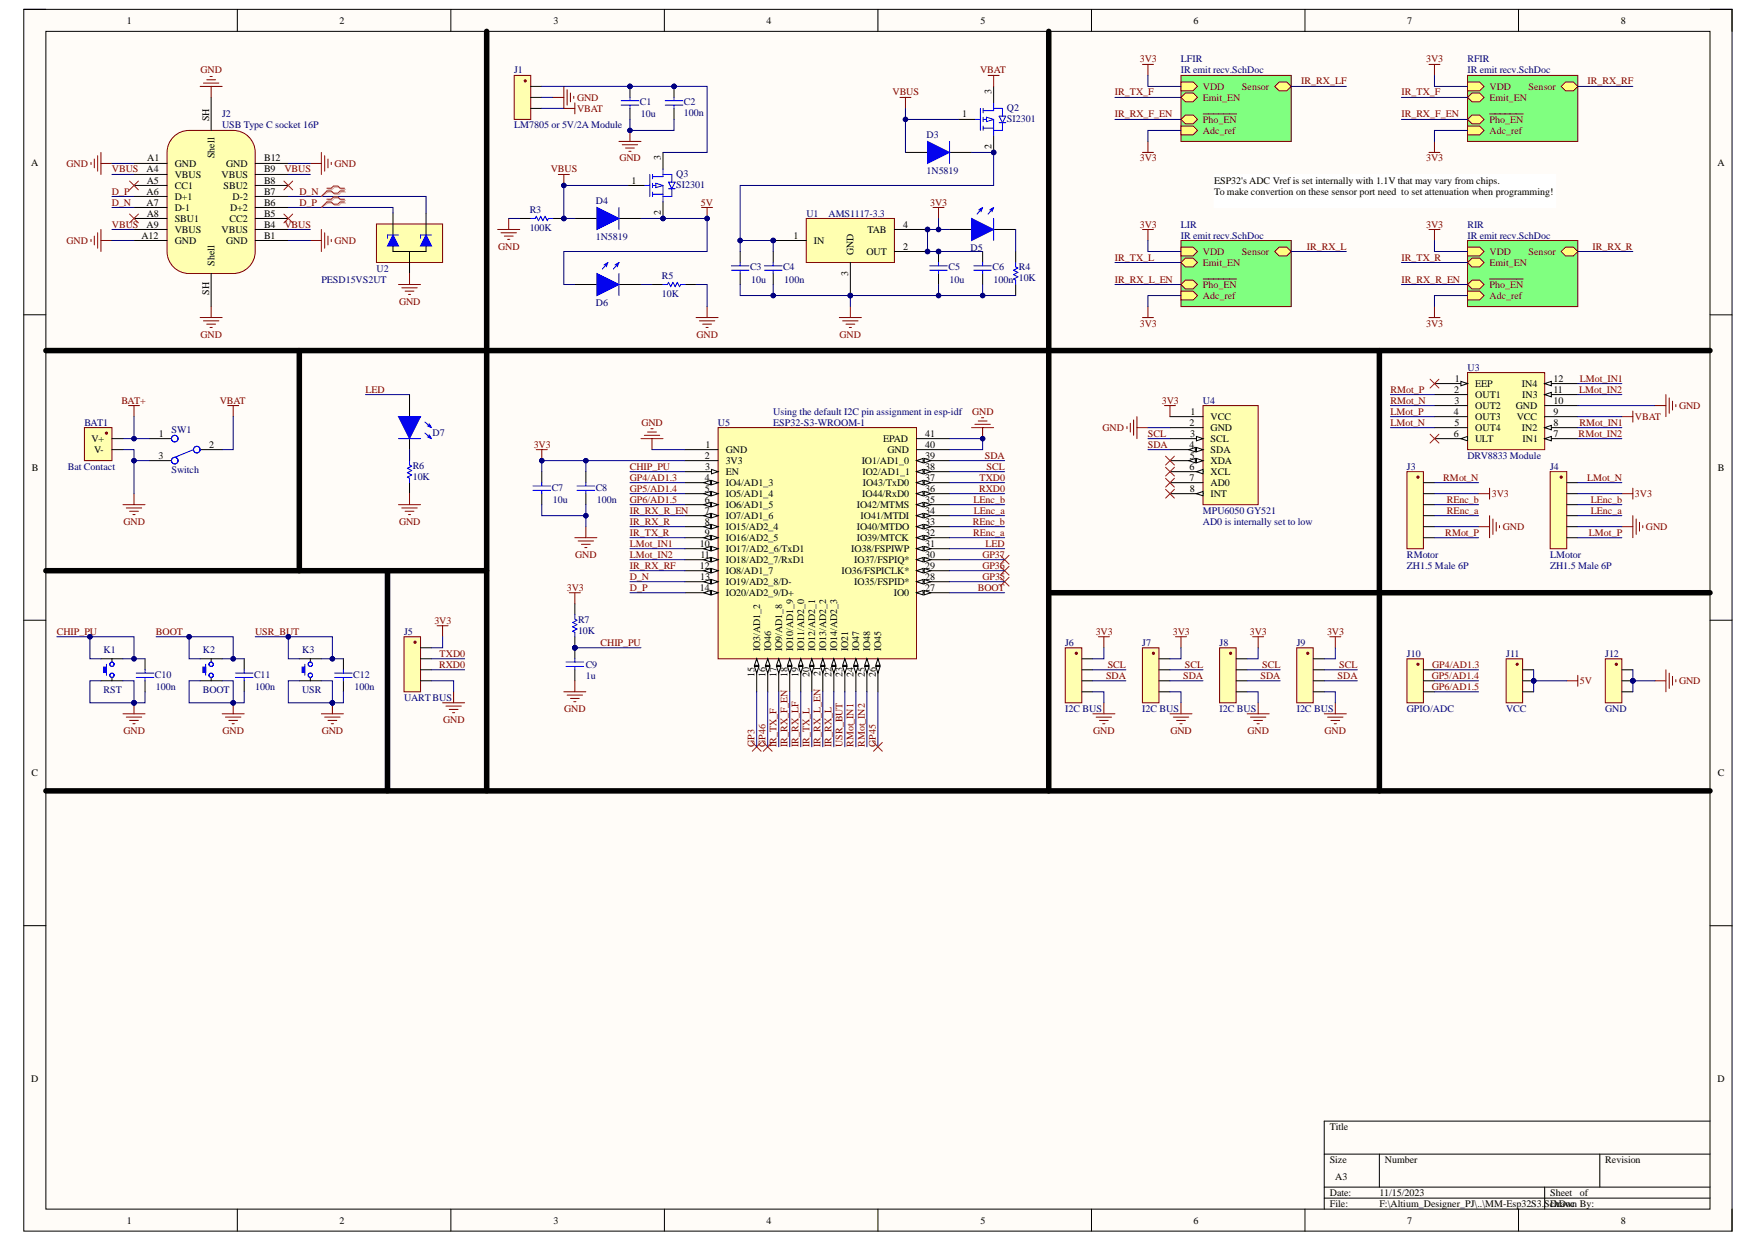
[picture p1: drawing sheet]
<svg xmlns="http://www.w3.org/2000/svg" width="297mm" height="210mm" viewBox="0 0 297 210" stroke-linecap="round" stroke-linejoin="round" font-family="sans-serif">
<defs><g id="words">
<g font-size="1.7">
<text x="21.4" y="4">1</text>
<text x="57.4" y="4">2</text>
<text x="93.5" y="4">3</text>
<text x="129.5" y="4">4</text>
<text x="165.6" y="4">5</text>
<text x="201.7" y="4">6</text>
<text x="237.8" y="4">7</text>
<text x="273.9" y="4">8</text>
<text x="167.5" y="15.9" transform="rotate(-90 167.5 15.9)">3</text>
<text x="35.3" y="20.5" transform="rotate(-90 35.3 20.5)">SH</text>
<text x="162.6" y="19.8">1</text>
<text x="5.3" y="28">A</text>
<text x="24.7" y="29.1">A4</text>
<text x="24.9" y="27.3">A1</text>
<text x="29.5" y="28.2">GND</text>
<text x="36.3" y="26.7" transform="rotate(-90 36.3 26.7)">Shell</text>
<text x="38.2" y="28.2">GND</text>
<text x="44.6" y="27.3">B12</text>
<text x="44.6" y="29.1">B9</text>
<text x="111.7" y="27.1" transform="rotate(-90 111.7 27.1)">3</text>
<text x="167.5" y="25.2" transform="rotate(-90 167.5 25.2)">2</text>
<text x="290.2" y="28">A</text>
<text x="24.7" y="32.9">A6</text>
<text x="24.7" y="34.7">A7</text>
<text x="24.8" y="31">A5</text>
<text x="29.5" y="30.1">VBUS</text>
<text x="29.5" y="31.9">CC1</text>
<text x="29.5" y="33.8">D+1</text>
<text x="29.5" y="35.7">D-1</text>
<text x="37.4" y="30.1">VBUS</text>
<text x="37.8" y="31.9">SBU2</text>
<text x="38.9" y="35.7">D+2</text>
<text x="39.3" y="33.8">D-2</text>
<text x="44.6" y="31">B8</text>
<text x="44.6" y="32.9">B7</text>
<text x="44.6" y="34.7">B6</text>
<text x="106.7" y="31">1</text>
<text x="205.1" y="31">ESP32's ADC Vref is set internally with 1.1V that may vary from chips.</text>
<text x="205.1" y="32.9">To make convertion on these sensor port need to set attenuation when programming!</text>
<text x="23.9" y="40.3">A12</text>
<text x="24.7" y="38.4">A9</text>
<text x="24.8" y="36.6">A8</text>
<text x="29.5" y="37.5">SBU1</text>
<text x="29.5" y="39.4">VBUS</text>
<text x="29.5" y="41.2">GND</text>
<text x="37.4" y="39.4">VBUS</text>
<text x="38.2" y="41.2">GND</text>
<text x="38.8" y="37.5">CC2</text>
<text x="44.6" y="36.6">B5</text>
<text x="44.6" y="38.4">B4</text>
<text x="44.6" y="40.3">B1</text>
<text x="111.7" y="36.4" transform="rotate(-90 111.7 36.4)">2</text>
<text x="134.1" y="40.3">1</text>
<text x="137.5" y="41.2">IN</text>
<text x="146.6" y="39.4">TAB</text>
<text x="152.6" y="38.4">4</text>
<text x="36.3" y="44.9" transform="rotate(-90 36.3 44.9)">Shell</text>
<text x="143.3" y="46.6" transform="rotate(-90 143.3 46.6)">3</text>
<text x="144.2" y="43.1" transform="rotate(-90 144.2 43.1)">GND</text>
<text x="146.4" y="43.1">OUT</text>
<text x="152.6" y="42.2">2</text>
<text x="35.3" y="49.8" transform="rotate(-90 35.3 49.8)">SH</text>
<text x="245.8" y="64.5">1</text>
<text x="249.3" y="65.4">EEP</text>
<text x="257.1" y="65.4">IN4</text>
<text x="262.5" y="64.5">12</text>
<text x="201" y="71.9">2</text>
<text x="201.1" y="70.1">1</text>
<text x="204.6" y="71">VCC</text>
<text x="245.7" y="70.1">4</text>
<text x="245.7" y="66.3">2</text>
<text x="245.8" y="68.2">3</text>
<text x="245.8" y="71.9">5</text>
<text x="249.3" y="67.3">OUT1</text>
<text x="249.3" y="69.1">OUT2</text>
<text x="249.3" y="71">OUT3</text>
<text x="256.1" y="69.1">GND</text>
<text x="256.3" y="71">VCC</text>
<text x="257.2" y="67.3">IN3</text>
<text x="262.5" y="66.3">11</text>
<text x="262.5" y="68.2">10</text>
<text x="262.5" y="70.1">9</text>
<text x="262.5" y="71.9">8</text>
<text x="15.5" y="74.7">V+</text>
<text x="15.9" y="76.6">V-</text>
<text x="26.8" y="77.5">3</text>
<text x="26.9" y="73.8">1</text>
<text x="35.3" y="75.6">2</text>
<text x="119.1" y="77.5">2</text>
<text x="119.2" y="75.6">1</text>
<text x="122.6" y="76.6">GND</text>
<text x="149.2" y="74.7">EPAD</text>
<text x="149.9" y="76.6">GND</text>
<text x="156.3" y="77.5">39</text>
<text x="156.3" y="75.6">40</text>
<text x="156.3" y="73.8">41</text>
<text x="201" y="75.6">4</text>
<text x="201" y="77.5">5</text>
<text x="201.1" y="73.8">3</text>
<text x="204.6" y="72.8">GND</text>
<text x="204.6" y="74.7">SCL</text>
<text x="204.6" y="76.6">SDA</text>
<text x="245.7" y="73.8">6</text>
<text x="249.3" y="72.8">OUT4</text>
<text x="249.3" y="74.7">ULT</text>
<text x="257.1" y="72.8">IN2</text>
<text x="257.3" y="74.7">IN1</text>
<text x="262.5" y="73.8">7</text>
<text x="5.4" y="79.6">B</text>
<text x="119.1" y="81.2">4</text>
<text x="119.1" y="83.1">5</text>
<text x="119.2" y="79.4">3</text>
<text x="122.6" y="78.4">3V3</text>
<text x="122.6" y="80.3">EN</text>
<text x="122.6" y="82.1">IO4/AD1_3</text>
<text x="145.6" y="78.4">IO1/AD1_0</text>
<text x="145.7" y="80.3">IO2/AD1_1</text>
<text x="145.8" y="82.1">IO43/TxD0</text>
<text x="156.3" y="83.1">36</text>
<text x="156.3" y="81.2">37</text>
<text x="156.3" y="79.4">38</text>
<text x="201" y="81.2">7</text>
<text x="201" y="79.4">6</text>
<text x="201" y="83.1">8</text>
<text x="204.6" y="82.1">AD0</text>
<text x="204.6" y="80.3">XCL</text>
<text x="204.6" y="78.4">XDA</text>
<text x="290.3" y="79.6">B</text>
<text x="119.1" y="84.9">6</text>
<text x="119.1" y="86.8">7</text>
<text x="119.1" y="88.6">8</text>
<text x="122.6" y="84">IO5/AD1_4</text>
<text x="122.6" y="85.9">IO6/AD1_5</text>
<text x="122.6" y="87.7">IO7/AD1_6</text>
<text x="122.6" y="89.6">IO15/AD2_4</text>
<text x="144.7" y="89.6">IO40/MTDO</text>
<text x="144.7" y="85.9">IO42/MTMS</text>
<text x="145.4" y="87.7">IO41/MTDI</text>
<text x="145.7" y="84">IO44/RxD0</text>
<text x="156.3" y="88.6">33</text>
<text x="156.3" y="86.8">34</text>
<text x="156.3" y="84.9">35</text>
<text x="204.6" y="84">INT</text>
<text x="118.2" y="92.4">10</text>
<text x="118.4" y="94.2">11</text>
<text x="119.1" y="90.5">9</text>
<text x="122.6" y="91.4">IO16/AD2_5</text>
<text x="122.6" y="93.3">IO17/AD2_6/TxD1</text>
<text x="122.6" y="95.2">IO18/AD2_7/RxD1</text>
<text x="143.8" y="93.3">IO38/FSPIWP</text>
<text x="144.3" y="95.2">IO37/FSPIQ*</text>
<text x="144.7" y="91.4">IO39/MTCK</text>
<text x="156.3" y="94.2">30</text>
<text x="156.3" y="92.4">31</text>
<text x="156.3" y="90.5">32</text>
<text x="118.2" y="96.1">12</text>
<text x="118.2" y="99.8">14</text>
<text x="118.3" y="97.9">13</text>
<text x="122.6" y="97">IO8/AD1_7</text>
<text x="122.6" y="98.9">IO19/AD2_8/D-</text>
<text x="122.6" y="100.7">IO20/AD2_9/D+</text>
<text x="142.2" y="97">IO36/FSPICLK*</text>
<text x="144.3" y="98.9">IO35/FSPID*</text>
<text x="151" y="100.7">IO0</text>
<text x="156.3" y="99.8">27</text>
<text x="156.3" y="97.9">28</text>
<text x="156.3" y="96.1">29</text>
<text x="128.4" y="110" transform="rotate(-90 128.4 110)">IO3/AD1_2</text>
<text x="130.3" y="110" transform="rotate(-90 130.3 110)">IO46</text>
<text x="132.1" y="110" transform="rotate(-90 132.1 110)">IO9/AD1_8</text>
<text x="134" y="110" transform="rotate(-90 134 110)">IO10/AD1_9</text>
<text x="135.9" y="110" transform="rotate(-90 135.9 110)">IO11/AD2_0</text>
<text x="137.7" y="110" transform="rotate(-90 137.7 110)">IO12/AD2_1</text>
<text x="139.6" y="110" transform="rotate(-90 139.6 110)">IO13/AD2_2</text>
<text x="141.4" y="110" transform="rotate(-90 141.4 110)">IO14/AD2_3</text>
<text x="143.3" y="110" transform="rotate(-90 143.3 110)">IO21</text>
<text x="145.2" y="110" transform="rotate(-90 145.2 110)">IO47</text>
<text x="147" y="110" transform="rotate(-90 147 110)">IO48</text>
<text x="148.9" y="110" transform="rotate(-90 148.9 110)">IO45</text>
<text x="127.5" y="114.4" transform="rotate(-90 127.5 114.4)">15</text>
<text x="129.3" y="114.4" transform="rotate(-90 129.3 114.4)">16</text>
<text x="131.2" y="114.4" transform="rotate(-90 131.2 114.4)">17</text>
<text x="133.1" y="114.4" transform="rotate(-90 133.1 114.4)">18</text>
<text x="134.9" y="114.4" transform="rotate(-90 134.9 114.4)">19</text>
<text x="136.8" y="114.4" transform="rotate(-90 136.8 114.4)">20</text>
<text x="138.7" y="114.3" transform="rotate(-90 138.7 114.3)">21</text>
<text x="140.5" y="114.4" transform="rotate(-90 140.5 114.4)">22</text>
<text x="142.4" y="114.3" transform="rotate(-90 142.4 114.3)">23</text>
<text x="144.2" y="114.4" transform="rotate(-90 144.2 114.4)">24</text>
<text x="146.1" y="114.4" transform="rotate(-90 146.1 114.4)">25</text>
<text x="148" y="114.4" transform="rotate(-90 148 114.4)">26</text>
<text x="5.3" y="131.2">C</text>
<text x="290.3" y="131.2">C</text>
<text x="5.3" y="182.8">D</text>
<text x="290.2" y="182.8">D</text>
<text x="224.7" y="191">Title</text>
<text x="224.7" y="196.6">Size</text>
<text x="234" y="196.6">Number</text>
<text x="271.2" y="196.6">Revision</text>
<text x="224.7" y="202.1">Date:</text>
<text x="225.6" y="199.4">A3</text>
<text x="233.1" y="202.1">11/15/2023</text>
<text x="261.9" y="202.1">Sheet</text>
<text x="266.9" y="202.1">of</text>
<text x="21.4" y="206.8">1</text>
<text x="57.4" y="206.8">2</text>
<text x="93.5" y="206.8">3</text>
<text x="129.5" y="206.8">4</text>
<text x="165.6" y="206.8">5</text>
<text x="201.7" y="206.8">6</text>
<text x="224.7" y="204">File:</text>
<text x="233.1" y="204">F:\Altium_Designer_PJ\..\MM-Esp32S3.ScDrawn By:</text>
<text x="237.8" y="206.8">7</text>
<text x="262.6" y="204">hDoc</text>
<text x="273.9" y="206.8">8</text>
</g>
<g font-size="1.7" fill="#800000">
<text x="192.6" y="10.5">3V3</text>
<text x="241" y="10.5">3V3</text>
<text x="33.9" y="12.4">GND</text>
<text x="97.5" y="17">GND</text>
<text x="150.8" y="16.1">VBUS</text>
<text x="165.6" y="12.4">VBAT</text>
<text x="188.4" y="16.1">IR_TX_F</text>
<text x="203.2" y="15.2">VDD</text>
<text x="203.2" y="17">Emit_EN</text>
<text x="209.8" y="15.2">Sensor</text>
<text x="219.9" y="14.2">IR_RX_LF</text>
<text x="236.8" y="16.1">IR_TX_F</text>
<text x="251.7" y="15.2">VDD</text>
<text x="251.7" y="17">Emit_EN</text>
<text x="258.3" y="15.2">Sensor</text>
<text x="268.2" y="14.2">IR_RX_RF</text>
<text x="97.5" y="18.9">VBAT</text>
<text x="188.4" y="19.8">IR_RX_F_EN</text>
<text x="203.2" y="20.7">Pho_EN</text>
<text x="203.2" y="22.6">Adc_ref</text>
<text x="236.8" y="19.8">IR_RX_F_EN</text>
<text x="251.7" y="20.7">Pho_EN</text>
<text x="251.7" y="22.6">Adc_ref</text>
<text x="11.3" y="28.2">GND</text>
<text x="18.9" y="29.1">VBUS</text>
<text x="48.1" y="29.1">VBUS</text>
<text x="56.5" y="28.2">GND</text>
<text x="93.1" y="29.1">VBUS</text>
<text x="104.6" y="27.3">GND</text>
<text x="192.6" y="27.3">3V3</text>
<text x="241" y="27.3">3V3</text>
<text x="18.9" y="34.7">D_N</text>
<text x="18.9" y="32.9">D_P</text>
<text x="50.6" y="32.9">D_N</text>
<text x="50.6" y="34.7">D_P</text>
<text x="118.4" y="34.7">5V</text>
<text x="157.2" y="34.7">3V3</text>
<text x="11.3" y="41.2">GND</text>
<text x="18.9" y="38.4">VBUS</text>
<text x="48.1" y="38.4">VBUS</text>
<text x="56.5" y="41.2">GND</text>
<text x="192.6" y="38.4">3V3</text>
<text x="241" y="38.4">3V3</text>
<text x="84.2" y="42.2">GND</text>
<text x="188.4" y="44">IR_TX_L</text>
<text x="188.4" y="47.7">IR_RX_L_EN</text>
<text x="203.2" y="43.1">VDD</text>
<text x="203.2" y="45">Emit_EN</text>
<text x="209.8" y="43.1">Sensor</text>
<text x="220.8" y="42.2">IR_RX_L</text>
<text x="236.8" y="44">IR_TX_R</text>
<text x="236.8" y="47.7">IR_RX_R_EN</text>
<text x="251.7" y="43.1">VDD</text>
<text x="251.7" y="45">Emit_EN</text>
<text x="258.3" y="43.1">Sensor</text>
<text x="269.1" y="42.2">IR_RX_R</text>
<text x="67.4" y="51.5">GND</text>
<text x="203.2" y="48.7">Pho_EN</text>
<text x="203.2" y="50.5">Adc_ref</text>
<text x="251.7" y="48.7">Pho_EN</text>
<text x="251.7" y="50.5">Adc_ref</text>
<text x="33.9" y="57">GND</text>
<text x="117.7" y="57">GND</text>
<text x="141.9" y="57">GND</text>
<text x="192.6" y="55.2">3V3</text>
<text x="241" y="55.2">3V3</text>
<text x="266.9" y="64.5">LMot_IN1</text>
<text x="20.5" y="68.2">BAT+</text>
<text x="37.1" y="68.2">VBAT</text>
<text x="61.8" y="66.3">LED</text>
<text x="108.4" y="71.9">GND</text>
<text x="164.2" y="70.1">GND</text>
<text x="196.3" y="68.2">3V3</text>
<text x="234.9" y="66.3">RMot_P</text>
<text x="234.9" y="68.2">RMot_N</text>
<text x="234.9" y="70.1">LMot_P</text>
<text x="234.9" y="71.9">LMot_N</text>
<text x="266.8" y="66.3">LMot_IN2</text>
<text x="266.9" y="71.9">RMot_IN1</text>
<text x="276.3" y="71">VBAT</text>
<text x="283.7" y="69.1">GND</text>
<text x="90.2" y="75.6">3V3</text>
<text x="166.4" y="77.5">SDA</text>
<text x="186.3" y="72.8">GND</text>
<text x="193.9" y="75.6">SDA</text>
<text x="193.9" y="73.8">SCL</text>
<text x="266.7" y="73.8">RMot_IN2</text>
<text x="106.4" y="81.2">GP4/AD1.3</text>
<text x="106.4" y="83.1">GP5/AD1.4</text>
<text x="106.4" y="79.4">CHIP_PU</text>
<text x="165.4" y="83.1">RXD0</text>
<text x="165.5" y="81.2">TXD0</text>
<text x="166.7" y="79.4">SCL</text>
<text x="243.9" y="81.2">RMot_N</text>
<text x="268.2" y="81.2">LMot_N</text>
<text x="20.9" y="88.6">GND</text>
<text x="67.4" y="88.6">GND</text>
<text x="106.4" y="84.9">GP6/AD1.5</text>
<text x="106.4" y="86.8">IR_RX_R_EN</text>
<text x="106.4" y="88.6">IR_RX_R</text>
<text x="164.4" y="88.6">REnc_b</text>
<text x="164.5" y="84.9">LEnc_b</text>
<text x="164.5" y="86.8">LEnc_a</text>
<text x="244.4" y="84.9">REnc_b</text>
<text x="244.5" y="86.8">REnc_a</text>
<text x="252.1" y="84">3V3</text>
<text x="253.9" y="89.6">GND</text>
<text x="268.8" y="84.9">LEnc_b</text>
<text x="268.8" y="86.8">LEnc_a</text>
<text x="276.3" y="84">3V3</text>
<text x="278.1" y="89.6">GND</text>
<text x="97.2" y="94.2">GND</text>
<text x="106.4" y="92.4">LMot_IN1</text>
<text x="106.4" y="94.2">LMot_IN2</text>
<text x="106.4" y="90.5">IR_TX_R</text>
<text x="164.4" y="90.5">REnc_a</text>
<text x="166" y="94.2">GP37</text>
<text x="166.5" y="92.4">LED</text>
<text x="244.2" y="90.5">RMot_P</text>
<text x="268.5" y="90.5">LMot_P</text>
<text x="95.8" y="99.8">3V3</text>
<text x="106.4" y="96.1">IR_RX_RF</text>
<text x="106.4" y="99.8">D_P</text>
<text x="106.4" y="97.9">D_N</text>
<text x="165.2" y="99.8">BOOT</text>
<text x="166" y="96.1">GP36</text>
<text x="166" y="97.9">GP35</text>
<text x="9.6" y="107.2">CHIP_PU</text>
<text x="26.4" y="107.2">BOOT</text>
<text x="43.1" y="107.2">USR_BUT</text>
<text x="73.4" y="105.4">3V3</text>
<text x="185.1" y="107.2">3V3</text>
<text x="198.2" y="107.2">3V3</text>
<text x="211.2" y="107.2">3V3</text>
<text x="224.2" y="107.2">3V3</text>
<text x="74.2" y="112.9">RXD0</text>
<text x="74.3" y="111">TXD0</text>
<text x="101.5" y="109.1">CHIP_PU</text>
<text x="187.2" y="112.9">SCL</text>
<text x="200.2" y="112.9">SCL</text>
<text x="213.3" y="112.9">SCL</text>
<text x="226.3" y="112.9">SCL</text>
<text x="242" y="112.9">GP4/AD1.3</text>
<text x="186.9" y="114.7">SDA</text>
<text x="199.9" y="114.7">SDA</text>
<text x="213" y="114.7">SDA</text>
<text x="226" y="114.7">SDA</text>
<text x="241.9" y="114.7">GP5/AD1.4</text>
<text x="241.9" y="116.6">GP6/AD1.5</text>
<text x="266.9" y="115.7">5V</text>
<text x="283.7" y="115.7">GND</text>
<text x="20.9" y="124">GND</text>
<text x="37.6" y="124">GND</text>
<text x="54.4" y="124">GND</text>
<text x="74.9" y="122.2">GND</text>
<text x="95.3" y="120.3">GND</text>
<text x="184.7" y="124">GND</text>
<text x="197.7" y="124">GND</text>
<text x="210.8" y="124">GND</text>
<text x="223.8" y="124">GND</text>
<text x="127.5" y="126.2" transform="rotate(-90 127.5 126.2)">GP3</text>
<text x="129.3" y="126.2" transform="rotate(-90 129.3 126.2)">GP46</text>
<text x="131.2" y="126.2" transform="rotate(-90 131.2 126.2)">IR_TX_F</text>
<text x="133.1" y="126.2" transform="rotate(-90 133.1 126.2)">IR_RX_F_EN</text>
<text x="134.9" y="126.2" transform="rotate(-90 134.9 126.2)">IR_RX_LF</text>
<text x="136.8" y="126.2" transform="rotate(-90 136.8 126.2)">IR_TX_L</text>
<text x="138.7" y="126.2" transform="rotate(-90 138.7 126.2)">IR_RX_L_EN</text>
<text x="140.5" y="126.2" transform="rotate(-90 140.5 126.2)">IR_RX_L</text>
<text x="142.4" y="126.2" transform="rotate(-90 142.4 126.2)">USR_BUT</text>
<text x="144.2" y="126.2" transform="rotate(-90 144.2 126.2)">RMot_IN1</text>
<text x="146.1" y="126.2" transform="rotate(-90 146.1 126.2)">RMot_IN2</text>
<text x="148" y="126.2" transform="rotate(-90 148 126.2)">GP45</text>
</g>
<g font-size="1.7" fill="#000080">
<text x="199.5" y="10.5">LFIR</text>
<text x="248" y="10.5">RFIR</text>
<text x="86.9" y="12.4">J1</text>
<text x="108.1" y="17.8">C1</text>
<text x="115.6" y="17.8">C2</text>
<text x="199.5" y="12.4">IR emit recv.SchDoc</text>
<text x="248" y="12.4">IR emit recv.SchDoc</text>
<text x="37.5" y="19.8">J2</text>
<text x="37.5" y="21.7">USB Type C socket 16P</text>
<text x="86.9" y="21.7">LM7805 or 5V/2A Module</text>
<text x="108.3" y="19.8">10u</text>
<text x="115.6" y="19.6">100n</text>
<text x="156.5" y="23.4">D3</text>
<text x="170.1" y="18.7">Q2</text>
<text x="170.1" y="20.6">SI2301</text>
<text x="114.2" y="29.9">Q3</text>
<text x="156.5" y="29.3">1N5819</text>
<text x="89.5" y="36">R3</text>
<text x="100.7" y="34.5">D4</text>
<text x="114.2" y="31.7">SI2301</text>
<text x="89.5" y="39">100K</text>
<text x="100.7" y="40.5">1N5819</text>
<text x="136.2" y="36.6">U1</text>
<text x="140" y="36.6">AMS1117-3.3</text>
<text x="199.5" y="38.4">LIR</text>
<text x="199.5" y="40.3">IR emit recv.SchDoc</text>
<text x="248" y="38.4">RIR</text>
<text x="248" y="40.3">IR emit recv.SchDoc</text>
<text x="54.3" y="47.7">PESD15VS2UT</text>
<text x="63.6" y="45.9">U2</text>
<text x="111.8" y="47.2">R5</text>
<text x="126.7" y="45.7">C3</text>
<text x="126.9" y="47.7">10u</text>
<text x="132.3" y="45.7">C4</text>
<text x="132.5" y="47.7">100n</text>
<text x="160.3" y="45.7">C5</text>
<text x="160.4" y="47.7">10u</text>
<text x="164" y="42.3">D5</text>
<text x="167.7" y="45.7">C6</text>
<text x="167.9" y="47.7">100n 10K</text>
<text x="172.2" y="45.7">R4</text>
<text x="100.7" y="51.6">D6</text>
<text x="111.8" y="50.2">10K</text>
<text x="248" y="62.6">U3</text>
<text x="14.3" y="71.9">BAT1</text>
<text x="121.3" y="71.9">U5</text>
<text x="130.7" y="71.9">ESP32-S3-WROOM-1</text>
<text x="130.7" y="70.1">Using the default I2C pin assignment in esp-idf</text>
<text x="203.2" y="68.2">U4</text>
<text x="29" y="73.2">SW1</text>
<text x="73.1" y="73.6">D7</text>
<text x="248" y="77.5">DRV8833 Module</text>
<text x="11.5" y="79.4">Bat Contact</text>
<text x="29" y="79.9">Switch</text>
<text x="69.8" y="81">10K</text>
<text x="69.8" y="79.2">R6</text>
<text x="93.2" y="82.9">C7</text>
<text x="100.7" y="82.9">C8</text>
<text x="237.7" y="79.4">J3</text>
<text x="261.9" y="79.4">J4</text>
<text x="93.4" y="84.9">10u</text>
<text x="100.8" y="84.9">100n</text>
<text x="203.2" y="86.8">MPU6050 GY521</text>
<text x="203.2" y="88.6">AD0 is internally set to low</text>
<text x="237.7" y="94.2">RMotor</text>
<text x="261.9" y="94.2">LMotor</text>
<text x="237.7" y="96.1">ZH1.5 Male 6P</text>
<text x="261.9" y="96.1">ZH1.5 Male 6P</text>
<text x="68.3" y="107.2">J5</text>
<text x="97.7" y="107.1">10K</text>
<text x="97.7" y="105.2">R7</text>
<text x="17.5" y="110.4">K1</text>
<text x="34.3" y="110.4">K2</text>
<text x="51.1" y="110.4">K3</text>
<text x="99" y="112.9">C9</text>
<text x="180" y="109.1">J6</text>
<text x="193" y="109.1">J7</text>
<text x="206.1" y="109.1">J8</text>
<text x="219.1" y="109.1">J9</text>
<text x="237.7" y="111">J10</text>
<text x="254.5" y="111">J11</text>
<text x="271.2" y="111">J12</text>
<text x="17.5" y="117.1">RST</text>
<text x="26.2" y="114.5">C10</text>
<text x="26.4" y="116.6">100n</text>
<text x="34.3" y="117.1">BOOT</text>
<text x="42.9" y="114.5">C11</text>
<text x="43.1" y="116.6">100n</text>
<text x="51.1" y="117.1">USR</text>
<text x="59.7" y="114.5">C12</text>
<text x="59.9" y="116.6">100n</text>
<text x="68.3" y="118.4">UARTBUS</text>
<text x="99" y="114.7">1u</text>
<text x="180" y="120.3">I2C BUS</text>
<text x="193" y="120.3">I2C BUS</text>
<text x="206.1" y="120.3">I2C BUS</text>
<text x="219.1" y="120.3">I2C BUS</text>
<text x="237.7" y="120.3">GPIO/ADC</text>
<text x="254.5" y="120.3">VCC</text>
<text x="271.2" y="120.3">GND</text>
</g>
</g></defs>
<path d="M4 1.6h288.7v206.5h-288.7z" fill-rule="evenodd" fill="#fffcf8"/>
<path d="M4 1.6h288.7v206.5h-288.7z" fill="none" stroke="#000" stroke-width=".17"/>
<path d="M7.8 5.3h281.1v199h-281.1z" fill-rule="evenodd" fill="#fffcf8"/>
<g fill="none" stroke="#000" stroke-width=".17">
<path d="M4 1.6h3.7M7.8 5.3h281.1v199h-281.1zM40.1 1.6v3.7M76.2 1.6v3.7M112.3 1.6v3.7M148.3 1.6v3.7M184.4 1.6v3.7M220.5 1.6v3.7M256.6 1.6v3.7M288.9 1.6h3.8v3.7M4 53.2h3.7M288.9 53.2h3.8"/>
<path d="M4 104.8h3.7M288.9 104.8h3.8M4 156.4h3.7M288.9 156.4h3.8M223.7 195.1h65.2M233.1 195.1v5.5M270.3 195.1v5.5M288.9 189.5h-65.2v14.8M40.1 204.3v3.8M76.2 204.3v3.8M112.3 204.3v3.8M148.3 204.3v3.8"/>
<path d="M184.4 204.3v3.8M220.5 204.3v3.8M223.7 200.6h65.2M223.7 202.5h65.2M256.6 204.3v3.8M261 200.6v3.7M292.7 204.3v3.8"/>
</g>
<path d="M121.3 72.3h33.6v39h-33.6z" fill-rule="evenodd" fill="#ffffb0"/>
<path d="M121.3 72.3h33.6v39h-33.6z" fill="none" stroke="#800000" stroke-width=".17"/>
<path d="M115.8 76h5.5M127.9 111.3v5.6" fill="none" stroke="#000" stroke-width=".17"/>
<path d="M127.9 111.3l.3 1.2h-.7z" fill="#f8fcff"/>
<path d="M127.9 111.3l.3 1.2h-.7z" fill="none" stroke="#000" stroke-width=".17"/>
<path d="M127.5 112.6h.7l-.3 1.2z" fill="#f8fcff"/>
<path d="M127.5 112.6h.7l-.3 1.2zM129.7 111.3v5.6" fill="none" stroke="#000" stroke-width=".17"/>
<path d="M129.7 111.3l.4 1.2h-.8z" fill="#f8fcff"/>
<path d="M129.7 111.3l.4 1.2h-.8z" fill="none" stroke="#000" stroke-width=".17"/>
<path d="M129.3 112.6h.8l-.4 1.2z" fill="#f8fcff"/>
<path d="M129.3 112.6h.8l-.4 1.2zM131.6 111.3v5.6" fill="none" stroke="#000" stroke-width=".17"/>
<path d="M131.6 111.3l.4 1.2h-.8z" fill="#f8fcff"/>
<path d="M131.6 111.3l.4 1.2h-.8z" fill="none" stroke="#000" stroke-width=".17"/>
<path d="M131.2 112.6h.8l-.4 1.2z" fill="#f8fcff"/>
<path d="M131.2 112.6h.8l-.4 1.2zM133.4 111.3v5.6" fill="none" stroke="#000" stroke-width=".17"/>
<path d="M133.4 111.3l.4 1.2h-.7z" fill="#f8fcff"/>
<path d="M133.4 111.3l.4 1.2h-.7z" fill="none" stroke="#000" stroke-width=".17"/>
<path d="M133.1 112.6h.7l-.4 1.2z" fill="#f8fcff"/>
<path d="M133.1 112.6h.7l-.4 1.2zM135.3 111.3v5.6" fill="none" stroke="#000" stroke-width=".17"/>
<path d="M135.3 111.3l.4 1.2h-.8z" fill="#f8fcff"/>
<path d="M135.3 111.3l.4 1.2h-.8z" fill="none" stroke="#000" stroke-width=".17"/>
<path d="M134.9 112.6h.8l-.4 1.2z" fill="#f8fcff"/>
<path d="M134.9 112.6h.8l-.4 1.2zM137.2 111.3v5.6" fill="none" stroke="#000" stroke-width=".17"/>
<path d="M137.2 111.3l.3 1.2h-.7z" fill="#f8fcff"/>
<path d="M137.2 111.3l.3 1.2h-.7z" fill="none" stroke="#000" stroke-width=".17"/>
<path d="M136.8 112.6h.7l-.3 1.2z" fill="#f8fcff"/>
<path d="M136.8 112.6h.7l-.3 1.2zM139 111.3v5.6" fill="none" stroke="#000" stroke-width=".17"/>
<path d="M139 111.3l.4 1.2h-.7z" fill="#f8fcff"/>
<path d="M139 111.3l.4 1.2h-.7z" fill="none" stroke="#000" stroke-width=".17"/>
<path d="M138.7 112.6h.7l-.4 1.2z" fill="#f8fcff"/>
<path d="M138.7 112.6h.7l-.4 1.2zM140.9 111.3v5.6" fill="none" stroke="#000" stroke-width=".17"/>
<path d="M140.9 111.3l.4 1.2h-.8z" fill="#f8fcff"/>
<path d="M140.9 111.3l.4 1.2h-.8z" fill="none" stroke="#000" stroke-width=".17"/>
<path d="M140.5 112.6h.8l-.4 1.2z" fill="#f8fcff"/>
<path d="M140.5 112.6h.8l-.4 1.2zM142.7 111.3v5.6" fill="none" stroke="#000" stroke-width=".17"/>
<path d="M142.7 111.3l.4 1.2h-.7z" fill="#f8fcff"/>
<path d="M142.7 111.3l.4 1.2h-.7z" fill="none" stroke="#000" stroke-width=".17"/>
<path d="M142.4 112.6h.7l-.4 1.2z" fill="#f8fcff"/>
<path d="M142.4 112.6h.7l-.4 1.2zM144.6 111.3v5.6" fill="none" stroke="#000" stroke-width=".17"/>
<path d="M144.6 111.3l.4 1.2h-.8z" fill="#f8fcff"/>
<path d="M144.6 111.3l.4 1.2h-.8z" fill="none" stroke="#000" stroke-width=".17"/>
<path d="M144.2 112.6h.8l-.4 1.2z" fill="#f8fcff"/>
<path d="M144.2 112.6h.8l-.4 1.2zM146.5 111.3v5.6" fill="none" stroke="#000" stroke-width=".17"/>
<path d="M146.5 111.3l.3 1.2h-.7z" fill="#f8fcff"/>
<path d="M146.5 111.3l.3 1.2h-.7z" fill="none" stroke="#000" stroke-width=".17"/>
<path d="M146.1 112.6h.7l-.3 1.2z" fill="#f8fcff"/>
<path d="M146.1 112.6h.7l-.3 1.2zM148.3 111.3v5.6" fill="none" stroke="#000" stroke-width=".17"/>
<path d="M148.3 111.3l.4 1.2h-.7z" fill="#f8fcff"/>
<path d="M148.3 111.3l.4 1.2h-.7z" fill="none" stroke="#000" stroke-width=".17"/>
<path d="M148 112.6h.7l-.4 1.2z" fill="#f8fcff"/>
<path d="M115.8 77.8h5.5M115.8 79.7h5.5M148 112.6h.7l-.4 1.2z" fill="none" stroke="#000" stroke-width=".17"/>
<path d="M120.2 79.3l1.1 .4-1.1 .4z" fill="#f8fcff"/>
<path d="M120.2 79.3l1.1 .4-1.1 .4zM115.8 81.6h5.5" fill="none" stroke="#000" stroke-width=".17"/>
<path d="M120.2 81.2l1.1 .4-1.1 .3z" fill="#f8fcff"/>
<path d="M120.2 81.2l1.1 .4-1.1 .3z" fill="none" stroke="#000" stroke-width=".17"/>
<path d="M118.9 81.6l1.1-.4v.7z" fill="#f8fcff"/>
<path d="M115.8 83.4h5.5M118.9 81.6l1.1-.4v.7z" fill="none" stroke="#000" stroke-width=".17"/>
<path d="M120.2 83.1l1.1 .3-1.1 .4z" fill="#f8fcff"/>
<path d="M120.2 83.1l1.1 .3-1.1 .4z" fill="none" stroke="#000" stroke-width=".17"/>
<path d="M118.9 83.4l1.1-.3v.7z" fill="#f8fcff"/>
<path d="M115.8 85.3h5.5M118.9 83.4l1.1-.3v.7z" fill="none" stroke="#000" stroke-width=".17"/>
<path d="M120.2 84.9l1.1 .4-1.1 .4z" fill="#f8fcff"/>
<path d="M120.2 84.9l1.1 .4-1.1 .4z" fill="none" stroke="#000" stroke-width=".17"/>
<path d="M118.9 85.3l1.1-.4v.8z" fill="#f8fcff"/>
<path d="M115.8 87.1h5.5M118.9 85.3l1.1-.4v.8z" fill="none" stroke="#000" stroke-width=".17"/>
<path d="M120.2 86.8l1.1 .3-1.1 .4z" fill="#f8fcff"/>
<path d="M120.2 86.8l1.1 .3-1.1 .4z" fill="none" stroke="#000" stroke-width=".17"/>
<path d="M118.9 87.1l1.1-.3v.7z" fill="#f8fcff"/>
<path d="M115.8 89h5.5M118.9 87.1l1.1-.3v.7z" fill="none" stroke="#000" stroke-width=".17"/>
<path d="M120.2 88.6l1.1 .4-1.1 .4z" fill="#f8fcff"/>
<path d="M120.2 88.6l1.1 .4-1.1 .4z" fill="none" stroke="#000" stroke-width=".17"/>
<path d="M118.9 89l1.1-.4v.8z" fill="#f8fcff"/>
<path d="M115.8 90.9h5.5M118.9 89l1.1-.4v.8z" fill="none" stroke="#000" stroke-width=".17"/>
<path d="M120.2 90.5l1.1 .4-1.1 .3z" fill="#f8fcff"/>
<path d="M120.2 90.5l1.1 .4-1.1 .3z" fill="none" stroke="#000" stroke-width=".17"/>
<path d="M118.9 90.9l1.1-.4v.7z" fill="#f8fcff"/>
<path d="M115.8 92.7h5.5M118.9 90.9l1.1-.4v.7z" fill="none" stroke="#000" stroke-width=".17"/>
<path d="M120.2 92.4l1.1 .3-1.1 .4z" fill="#f8fcff"/>
<path d="M120.2 92.4l1.1 .3-1.1 .4z" fill="none" stroke="#000" stroke-width=".17"/>
<path d="M118.9 92.7l1.1-.3v.7z" fill="#f8fcff"/>
<path d="M115.8 94.6h5.5M118.9 92.7l1.1-.3v.7z" fill="none" stroke="#000" stroke-width=".17"/>
<path d="M120.2 94.2l1.1 .4-1.1 .4z" fill="#f8fcff"/>
<path d="M120.2 94.2l1.1 .4-1.1 .4z" fill="none" stroke="#000" stroke-width=".17"/>
<path d="M118.9 94.6l1.1-.4v.8z" fill="#f8fcff"/>
<path d="M115.8 96.5h5.5M118.9 94.6l1.1-.4v.8z" fill="none" stroke="#000" stroke-width=".17"/>
<path d="M120.2 96.1l1.1 .4-1.1 .3z" fill="#f8fcff"/>
<path d="M120.2 96.1l1.1 .4-1.1 .3z" fill="none" stroke="#000" stroke-width=".17"/>
<path d="M118.9 96.5l1.1-.4v.7z" fill="#f8fcff"/>
<path d="M115.8 98.3h5.5M118.9 96.5l1.1-.4v.7z" fill="none" stroke="#000" stroke-width=".17"/>
<path d="M120.2 97.9l1.1 .4-1.1 .4z" fill="#f8fcff"/>
<path d="M120.2 97.9l1.1 .4-1.1 .4z" fill="none" stroke="#000" stroke-width=".17"/>
<path d="M118.9 98.3l1.1-.4v.8z" fill="#f8fcff"/>
<path d="M118.9 98.3l1.1-.4v.8zM115.8 100.2h5.5" fill="none" stroke="#000" stroke-width=".17"/>
<path d="M120.2 99.8l1.1 .4-1.1 .3z" fill="#f8fcff"/>
<path d="M120.2 99.8l1.1 .4-1.1 .3z" fill="none" stroke="#000" stroke-width=".17"/>
<path d="M118.9 100.2l1.1-.4v.7z" fill="#f8fcff"/>
<path d="M118.9 100.2l1.1-.4v.7zM154.9 100.2h5.5" fill="none" stroke="#000" stroke-width=".17"/>
<path d="M154.9 100.2l1.1-.4v.7z" fill="#f8fcff"/>
<path d="M154.9 100.2l1.1-.4v.7z" fill="none" stroke="#000" stroke-width=".17"/>
<path d="M156.2 99.8l1.1 .4-1.1 .3z" fill="#f8fcff"/>
<path d="M154.9 98.3h5.5M156.2 99.8l1.1 .4-1.1 .3z" fill="none" stroke="#000" stroke-width=".17"/>
<path d="M154.9 98.3l1.1-.4v.8z" fill="#f8fcff"/>
<path d="M154.9 98.3l1.1-.4v.8z" fill="none" stroke="#000" stroke-width=".17"/>
<path d="M156.2 97.9l1.1 .4-1.1 .4z" fill="#f8fcff"/>
<path d="M154.9 96.5h5.5M156.2 97.9l1.1 .4-1.1 .4z" fill="none" stroke="#000" stroke-width=".17"/>
<path d="M154.9 96.5l1.1-.4v.7z" fill="#f8fcff"/>
<path d="M154.9 96.5l1.1-.4v.7z" fill="none" stroke="#000" stroke-width=".17"/>
<path d="M156.2 96.1l1.1 .4-1.1 .3z" fill="#f8fcff"/>
<path d="M154.9 94.6h5.5M156.2 96.1l1.1 .4-1.1 .3z" fill="none" stroke="#000" stroke-width=".17"/>
<path d="M154.9 94.6l1.1-.4v.8z" fill="#f8fcff"/>
<path d="M154.9 94.6l1.1-.4v.8z" fill="none" stroke="#000" stroke-width=".17"/>
<path d="M156.2 94.2l1.1 .4-1.1 .4z" fill="#f8fcff"/>
<path d="M154.9 92.7h5.5M156.2 94.2l1.1 .4-1.1 .4z" fill="none" stroke="#000" stroke-width=".17"/>
<path d="M154.9 92.7l1.1-.3v.7z" fill="#f8fcff"/>
<path d="M154.9 92.7l1.1-.3v.7z" fill="none" stroke="#000" stroke-width=".17"/>
<path d="M156.2 92.4l1.1 .3-1.1 .4z" fill="#f8fcff"/>
<path d="M154.9 90.9h5.5M156.2 92.4l1.1 .3-1.1 .4z" fill="none" stroke="#000" stroke-width=".17"/>
<path d="M154.9 90.9l1.1-.4v.7z" fill="#f8fcff"/>
<path d="M154.9 90.9l1.1-.4v.7z" fill="none" stroke="#000" stroke-width=".17"/>
<path d="M156.2 90.5l1.1 .4-1.1 .3z" fill="#f8fcff"/>
<path d="M154.9 89h5.5M156.2 90.5l1.1 .4-1.1 .3z" fill="none" stroke="#000" stroke-width=".17"/>
<path d="M154.9 89l1.1-.4v.8z" fill="#f8fcff"/>
<path d="M154.9 89l1.1-.4v.8z" fill="none" stroke="#000" stroke-width=".17"/>
<path d="M156.2 88.6l1.1 .4-1.1 .4z" fill="#f8fcff"/>
<path d="M154.9 87.1h5.5M156.2 88.6l1.1 .4-1.1 .4z" fill="none" stroke="#000" stroke-width=".17"/>
<path d="M154.9 87.1l1.1-.3v.7z" fill="#f8fcff"/>
<path d="M154.9 87.1l1.1-.3v.7z" fill="none" stroke="#000" stroke-width=".17"/>
<path d="M156.2 86.8l1.1 .3-1.1 .4z" fill="#f8fcff"/>
<path d="M154.9 85.3h5.5M156.2 86.8l1.1 .3-1.1 .4z" fill="none" stroke="#000" stroke-width=".17"/>
<path d="M154.9 85.3l1.1-.4v.8z" fill="#f8fcff"/>
<path d="M154.9 85.3l1.1-.4v.8z" fill="none" stroke="#000" stroke-width=".17"/>
<path d="M156.2 84.9l1.1 .4-1.1 .4z" fill="#f8fcff"/>
<path d="M154.9 83.4h5.5M156.2 84.9l1.1 .4-1.1 .4z" fill="none" stroke="#000" stroke-width=".17"/>
<path d="M154.9 83.4l1.1-.3v.7z" fill="#f8fcff"/>
<path d="M154.9 83.4l1.1-.3v.7z" fill="none" stroke="#000" stroke-width=".17"/>
<path d="M156.2 83.1l1.1 .3-1.1 .4z" fill="#f8fcff"/>
<path d="M154.9 81.6h5.5M156.2 83.1l1.1 .3-1.1 .4z" fill="none" stroke="#000" stroke-width=".17"/>
<path d="M154.9 81.6l1.1-.4v.7z" fill="#f8fcff"/>
<path d="M154.9 81.6l1.1-.4v.7z" fill="none" stroke="#000" stroke-width=".17"/>
<path d="M156.2 81.2l1.1 .4-1.1 .3z" fill="#f8fcff"/>
<path d="M154.9 79.7h5.5M156.2 81.2l1.1 .4-1.1 .3z" fill="none" stroke="#000" stroke-width=".17"/>
<path d="M154.9 79.7l1.1-.4v.8z" fill="#f8fcff"/>
<path d="M154.9 79.7l1.1-.4v.8z" fill="none" stroke="#000" stroke-width=".17"/>
<path d="M156.2 79.3l1.1 .4-1.1 .4z" fill="#f8fcff"/>
<path d="M154.9 77.8h5.5M156.2 79.3l1.1 .4-1.1 .4z" fill="none" stroke="#000" stroke-width=".17"/>
<path d="M154.9 77.8l1.1-.3v.7z" fill="#f8fcff"/>
<path d="M154.9 77.8l1.1-.3v.7z" fill="none" stroke="#000" stroke-width=".17"/>
<path d="M156.2 77.5l1.1 .3-1.1 .4z" fill="#f8fcff"/>
<path d="M154.9 76h5.5M154.9 74.1h5.5M156.2 77.5l1.1 .3-1.1 .4z" fill="none" stroke="#000" stroke-width=".17"/>
<path d="M203.3 68.5h9.3v16.8h-9.3z" fill-rule="evenodd" fill="#ffffb0"/>
<path d="M203.3 68.5h9.3v16.8h-9.3z" fill="none" stroke="#800000" stroke-width=".17"/>
<path d="M197.7 70.4h5.6M197.7 72.3h5.6M197.7 74.1h5.6" fill="none" stroke="#000" stroke-width=".17"/>
<path d="M202.2 73.8l1.1 .3-1.1 .4z" fill="#f8fcff"/>
<path d="M197.7 76h5.6M202.2 73.8l1.1 .3-1.1 .4z" fill="none" stroke="#000" stroke-width=".17"/>
<path d="M202.2 75.6l1.1 .4-1.1 .4z" fill="#f8fcff"/>
<path d="M202.2 75.6l1.1 .4-1.1 .4z" fill="none" stroke="#000" stroke-width=".17"/>
<path d="M200.9 76l1.1-.4v.8z" fill="#f8fcff"/>
<path d="M200.9 76l1.1-.4v.8zM197.7 83.4h5.6" fill="none" stroke="#000" stroke-width=".17"/>
<path d="M202.2 83.4l1.1-.3v.7z" fill="#f8fcff"/>
<path d="M197.7 79.7h5.6M197.7 81.6h5.6M202.2 83.4l1.1-.3v.7z" fill="none" stroke="#000" stroke-width=".17"/>
<path d="M202.2 79.7l1.1-.4v.8z" fill="#f8fcff"/>
<path d="M197.7 77.9h5.6M202.2 79.7l1.1-.4v.8z" fill="none" stroke="#000" stroke-width=".17"/>
<path d="M202.2 77.5l1.1 .4-1.1 .3z" fill="#f8fcff"/>
<path d="M202.2 77.5l1.1 .4-1.1 .3z" fill="none" stroke="#000" stroke-width=".17"/>
<path d="M200.9 77.9l1.1-.4v.7z" fill="#f8fcff"/>
<path d="M25.2 74.1h3.8M25.2 77.8h3.8M33.8 76h3.7M200.9 77.9l1.1-.4v.7z" fill="none" stroke="#000" stroke-width=".17"/>
<g fill="none" stroke="#00f" stroke-width=".17">
<path d="M32.7 76l-3.2 1.3"/>
<circle cx="29.5" cy="74.1" r=".56"/>
<circle cx="29.5" cy="77.8" r=".56"/>
<circle cx="33.3" cy="76" r=".56"/>
</g>
<path d="M29.3 23.1a3.7 3.7 0 0 1 2.7-1.1h7.4a3.7 3.7 0 0 1 3.7 3.8v16.7a3.7 3.7 0 0 1-3.7 3.7h-7.4a3.7 3.7 0 0 1-3.8-3.7v-16.7a3.7 3.7 0 0 1 1.1-2.7z" fill="#ffffb0"/>
<path d="M29.3 23.1a3.7 3.7 0 0 1 2.7-1.1h7.4a3.7 3.7 0 0 1 3.7 3.8v16.7a3.7 3.7 0 0 1-3.7 3.7h-7.4a3.7 3.7 0 0 1-3.8-3.7v-16.7a3.7 3.7 0 0 1 1.1-2.7z" fill="none" stroke="#800000" stroke-width=".17"/>
<g fill="none" stroke="#000" stroke-width=".17">
<path d="M35.7 16.5v5.5M22.6 27.6h5.6M22.6 29.5h5.6M22.6 31.3h5.6M22.6 33.2h5.6M22.6 35.1h5.6M22.6 36.9h5.6M22.6 38.8h5.6M43.1 27.6h5.6M43.1 29.5h5.6M43.1 31.3h5.6M43.1 33.2h5.6"/>
<path d="M43.1 35.1h5.6M43.1 36.9h5.6M43.1 38.8h5.6M22.6 40.6h5.6M35.7 46.2v5.6M43.1 40.6h5.6M17.1 111.3h3.7M17.1 115.1h3.7M18.9 111.3v.6M18.9 114.5v.6"/>
</g>
<g fill="none" stroke="#00f" stroke-width=".17">
<path d="M18 112.3v1.8"/>
<circle cx="18.9" cy="112.3" r=".37"/>
<circle cx="18.9" cy="114.1" r=".36"/>
</g>
<path d="M17.5 112.7h.5v1h-.5z" fill-rule="evenodd" fill="#00f"/>
<g fill="none" stroke="#00f" stroke-width=".17">
<path d="M17.5 112.7h.5v1h-.5zM34.7 112.3v1.8"/>
<circle cx="35.7" cy="114.1" r=".37"/>
<circle cx="35.7" cy="112.3" r=".37"/>
</g>
<path d="M33.8 111.3h3.7M33.8 115.1h3.7M35.7 111.3v.6M35.7 114.5v.6" fill="none" stroke="#000" stroke-width=".17"/>
<path d="M34.3 112.7h.4v1h-.4z" fill-rule="evenodd" fill="#00f"/>
<path d="M34.3 112.7h.4v1h-.4z" fill="none" stroke="#00f" stroke-width=".17"/>
<path d="M248 63h13v13h-13z" fill-rule="evenodd" fill="#ffffb0"/>
<path d="M248 63h13v13h-13z" fill="none" stroke="#800000" stroke-width=".17"/>
<path d="M242.4 64.8h5.6" fill="none" stroke="#000" stroke-width=".17"/>
<path d="M246.8 64.5l1.2 .3-1.2 .4z" fill="#f8fcff"/>
<path d="M242.4 66.7h5.6M242.4 68.5h5.6M242.4 70.4h5.6M242.4 72.3h5.6M242.4 74.1h5.6M246.8 64.5l1.2 .3-1.2 .4z" fill="none" stroke="#000" stroke-width=".17"/>
<path d="M246.8 74.1l1.2-.3v.7z" fill="#f8fcff"/>
<path d="M246.8 74.1l1.2-.3v.7zM261 64.8h5.6" fill="none" stroke="#000" stroke-width=".17"/>
<path d="M261 64.8l1.1-.3v.7z" fill="#f8fcff"/>
<path d="M261 64.8l1.1-.3v.7zM261 66.7h5.6" fill="none" stroke="#000" stroke-width=".17"/>
<path d="M261 66.7l1.1-.4v.8z" fill="#f8fcff"/>
<path d="M261 66.7l1.1-.4v.8zM261 68.5h5.6M261 70.4h5.6M261 72.3h5.6" fill="none" stroke="#000" stroke-width=".17"/>
<path d="M261 72.3l1.1-.4v.7z" fill="#f8fcff"/>
<path d="M261 72.3l1.1-.4v.7zM261 74.1h5.6" fill="none" stroke="#000" stroke-width=".17"/>
<path d="M261 74.1l1.1-.3v.7z" fill="#f8fcff"/>
<path d="M261 74.1l1.1-.3v.7z" fill="none" stroke="#000" stroke-width=".17"/>
<path d="M14.3 72.3h4.6v5.5h-4.6z" fill-rule="evenodd" fill="#ffffb0"/>
<path d="M14.3 72.3h4.6v5.5h-4.6z" fill="none" stroke="#800000" stroke-width=".17"/>
<path d="M18.9 74.1h1.9" fill="none" stroke="#000" stroke-width=".17"/>
<circle cx="18" cy="73.2" r=".19" fill="#800000"/>
<circle cx="18" cy="73.2" r=".19" fill="none" stroke="#800000" stroke-width=".17"/>
<path d="M18.9 76h1.9" fill="none" stroke="#000" stroke-width=".17"/>
<path d="M261.9 79.7h2.8v13h-2.8z" fill-rule="evenodd" fill="#ffffb0"/>
<path d="M261.9 79.7h2.8v13h-2.8z" fill="none" stroke="#800000" stroke-width=".17"/>
<path d="M264.7 81.6h1.9" fill="none" stroke="#000" stroke-width=".17"/>
<circle cx="263.8" cy="80.6" r=".19" fill="#800000"/>
<circle cx="263.8" cy="80.6" r=".19" fill="none" stroke="#800000" stroke-width=".17"/>
<path d="M264.7 83.4h1.9M264.7 85.3h1.9M264.7 87.1h1.9M264.7 89h1.9M264.7 90.9h1.9" fill="none" stroke="#000" stroke-width=".17"/>
<path d="M237.7 79.7h2.8v13h-2.8z" fill-rule="evenodd" fill="#ffffb0"/>
<path d="M237.7 79.7h2.8v13h-2.8z" fill="none" stroke="#800000" stroke-width=".17"/>
<path d="M240.5 81.6h1.9" fill="none" stroke="#000" stroke-width=".17"/>
<circle cx="239.6" cy="80.6" r=".19" fill="#800000"/>
<g fill="none" stroke="#800000" stroke-width=".17">
<path d="M21.7 68.5h1.9M22.6 68.5v1.9M20.8 85.3h3.7M21.3 85.8h2.6M21.9 86.4h1.5M22.5 87h.3M22.6 83.4v1.9"/>
<circle cx="239.6" cy="80.6" r=".19"/>
</g>
<path d="M240.5 83.4h1.9M240.5 85.3h1.9M240.5 87.1h1.9M240.5 89h1.9M240.5 90.9h1.9" fill="none" stroke="#000" stroke-width=".17"/>
<path d="M199.5 40.6h18.7v11.2h-18.7z" fill-rule="evenodd" fill="#80ff80"/>
<path d="M199.5 40.6h18.7v11.2h-18.7z" fill="none" stroke="#800000" stroke-width=".17"/>
<path d="M215.4 42.5l.7-.7h1.3l.8 .7-.8 .8h-1.3z" fill-rule="evenodd" fill="#ffff80"/>
<path d="M215.4 42.5l.7-.7h1.3l.8 .7-.8 .8h-1.3z" fill="none" stroke="#800000" stroke-width=".17"/>
<path d="M199.5 41.8h2.1l.7 .7-.7 .8h-2.1z" fill-rule="evenodd" fill="#ffff80"/>
<path d="M199.5 41.8h2.1l.7 .7-.7 .8h-2.1z" fill="none" stroke="#800000" stroke-width=".17"/>
<path d="M199.5 48.1l.8-.8h1.3l.7 .8-.7 .7h-1.3z" fill-rule="evenodd" fill="#ffff80"/>
<path d="M199.5 48.1l.8-.8h1.3l.7 .8-.7 .7h-1.3zM203.3 47.2h5.6" fill="none" stroke="#800000" stroke-width=".17"/>
<path d="M199.5 44.4l.8-.8h1.3l.7 .8-.7 .7h-1.3z" fill-rule="evenodd" fill="#ffff80"/>
<path d="M199.5 44.4l.8-.8h1.3l.7 .8-.7 .7h-1.3z" fill="none" stroke="#800000" stroke-width=".17"/>
<path d="M199.5 49.2h2.1l.7 .8-.7 .7h-2.1z" fill-rule="evenodd" fill="#ffff80"/>
<path d="M199.5 49.2h2.1l.7 .8-.7 .7h-2.1z" fill="none" stroke="#800000" stroke-width=".17"/>
<path d="M248 40.6h18.6v11.2h-18.6z" fill-rule="evenodd" fill="#80ff80"/>
<path d="M248 40.6h18.6v11.2h-18.6z" fill="none" stroke="#800000" stroke-width=".17"/>
<path d="M263.8 42.5l.7-.7h1.3l.8 .7-.8 .8h-1.3z" fill-rule="evenodd" fill="#ffff80"/>
<path d="M263.8 42.5l.7-.7h1.3l.8 .7-.8 .8h-1.3z" fill="none" stroke="#800000" stroke-width=".17"/>
<path d="M248 41.8h2l.8 .7-.8 .8h-2z" fill-rule="evenodd" fill="#ffff80"/>
<path d="M248 41.8h2l.8 .7-.8 .8h-2z" fill="none" stroke="#800000" stroke-width=".17"/>
<path d="M248 48.1l.7-.8h1.3l.8 .8-.8 .7h-1.3z" fill-rule="evenodd" fill="#ffff80"/>
<path d="M248 48.1l.7-.8h1.3l.8 .8-.8 .7h-1.3zM251.7 47.2h5.7" fill="none" stroke="#800000" stroke-width=".17"/>
<path d="M248 44.4l.7-.8h1.3l.8 .8-.8 .7h-1.3z" fill-rule="evenodd" fill="#ffff80"/>
<path d="M248 44.4l.7-.8h1.3l.8 .8-.8 .7h-1.3z" fill="none" stroke="#800000" stroke-width=".17"/>
<path d="M248 49.2h2l.8 .8-.8 .7h-2z" fill-rule="evenodd" fill="#ffff80"/>
<path d="M248 49.2h2l.8 .8-.8 .7h-2z" fill="none" stroke="#800000" stroke-width=".17"/>
<path d="M199.5 12.7h18.7v11.2h-18.7z" fill-rule="evenodd" fill="#80ff80"/>
<path d="M199.5 12.7h18.7v11.2h-18.7z" fill="none" stroke="#800000" stroke-width=".17"/>
<path d="M215.4 14.6l.7-.7h1.3l.8 .7-.8 .7h-1.3z" fill-rule="evenodd" fill="#ffff80"/>
<path d="M215.4 14.6l.7-.7h1.3l.8 .7-.8 .7h-1.3z" fill="none" stroke="#800000" stroke-width=".17"/>
<path d="M199.5 13.9h2.1l.7 .7-.7 .7h-2.1z" fill-rule="evenodd" fill="#ffff80"/>
<path d="M199.5 13.9h2.1l.7 .7-.7 .7h-2.1z" fill="none" stroke="#800000" stroke-width=".17"/>
<path d="M199.5 20.2l.8-.8h1.3l.7 .8-.7 .7h-1.3z" fill-rule="evenodd" fill="#ffff80"/>
<path d="M203.3 19.3h5.6M199.5 20.2l.8-.8h1.3l.7 .8-.7 .7h-1.3z" fill="none" stroke="#800000" stroke-width=".17"/>
<path d="M199.5 16.5l.8-.8h1.3l.7 .8-.7 .7h-1.3z" fill-rule="evenodd" fill="#ffff80"/>
<path d="M199.5 16.5l.8-.8h1.3l.7 .8-.7 .7h-1.3z" fill="none" stroke="#800000" stroke-width=".17"/>
<path d="M199.5 21.3h2.1l.7 .7-.7 .8h-2.1z" fill-rule="evenodd" fill="#ffff80"/>
<path d="M199.5 21.3h2.1l.7 .7-.7 .8h-2.1z" fill="none" stroke="#800000" stroke-width=".17"/>
<path d="M248 12.7h18.6v11.2h-18.6z" fill-rule="evenodd" fill="#80ff80"/>
<path d="M248 12.7h18.6v11.2h-18.6z" fill="none" stroke="#800000" stroke-width=".17"/>
<path d="M263.8 14.6l.7-.7h1.3l.8 .7-.8 .7h-1.3z" fill-rule="evenodd" fill="#ffff80"/>
<path d="M263.8 14.6l.7-.7h1.3l.8 .7-.8 .7h-1.3z" fill="none" stroke="#800000" stroke-width=".17"/>
<path d="M248 13.9h2l.8 .7-.8 .7h-2z" fill-rule="evenodd" fill="#ffff80"/>
<path d="M248 13.9h2l.8 .7-.8 .7h-2z" fill="none" stroke="#800000" stroke-width=".17"/>
<path d="M248 20.2l.7-.8h1.3l.8 .8-.8 .7h-1.3z" fill-rule="evenodd" fill="#ffff80"/>
<path d="M251.7 19.3h5.7M248 20.2l.7-.8h1.3l.8 .8-.8 .7h-1.3z" fill="none" stroke="#800000" stroke-width=".17"/>
<path d="M248.7 15.7h1.3l.8 .8-.8 .7h-1.3l-.7-.7z" fill-rule="evenodd" fill="#ffff80"/>
<path d="M248.7 15.7h1.3l.8 .8-.8 .7h-1.3l-.7-.7z" fill="none" stroke="#800000" stroke-width=".17"/>
<path d="M248 21.3h2l.8 .7-.8 .8h-2z" fill-rule="evenodd" fill="#ffff80"/>
<g fill="none" stroke="#800000" stroke-width=".17">
<path d="M33.8 14.6h3.7M34.4 14h2.6M34.9 13.5h1.5M35.5 12.9h.4M35.7 14.6v1.9M15.4 27.4v.4M15.9 26.9v1.5M15.9 39.9v1.5M16.5 26.3v2.6M16.5 39.3v2.6M17.1 27.6h1.8M17.1 25.8v3.7"/>
<path d="M17.1 38.8v3.7M52.4 27.6h1.9M54.3 25.8v3.7M54.3 38.8v3.7M54.9 26.3v2.6M54.9 39.3v2.6M55.4 26.9v1.5M55.4 39.9v1.5M56 27.4v.4M157.6 35.1h1.9M158.6 35.1v1.8M248 21.3h2l.8 .7-.8 .8h-2z"/>
<path d="M15.4 40.5v.3M17.1 40.6h1.8M33.8 53.7h3.7M34.4 54.2h2.6M34.9 54.8h1.5M35.5 55.3h.4M35.7 51.8v1.9M52.4 40.6h1.9M56 40.5v.3M141.8 53.7h3.7M142.4 54.2h2.6M142.9 54.8h1.5"/>
<path d="M143.5 55.3h.4M143.7 51.8v1.9M38.5 68.5h1.8M39.4 68.5v1.9"/>
</g>
<path d="M21.9 30.6l1.5 1.5M21.9 36.2l1.5 1.5M23.4 30.6l-1.5 1.5M23.4 36.2l-1.5 1.5M48 36.2l1.5 1.5M48 30.6l1.5 1.5M49.5 36.2l-1.5 1.5M49.5 30.6l-1.5 1.5" fill="none" stroke="#f00" stroke-width=".17"/>
<circle cx="167.9" cy="25.8" r=".37" fill="#000080"/>
<circle cx="167.9" cy="25.8" r=".37" fill="none" stroke="#000080" stroke-width=".17"/>
<path d="M165.7 18.3v3.7M166.1 18.3v.8M166.1 19.8v.8M167.9 17.4v1.3h-1.8M167.9 18.3h1.5v1.3M164.7 20.2h1M166.1 21.3v.7M166.1 21.7h1.8M167.9 20.2v2.8M169.4 20.7v1.3h-1.5" fill="none" stroke="#00f" stroke-width=".17"/>
<path d="M167.9 23v2.8" fill="none" stroke="#000" stroke-width=".17"/>
<circle cx="167.9" cy="25.8" r=".37" fill="#000080"/>
<circle cx="167.9" cy="25.8" r=".37" fill="none" stroke="#000080" stroke-width=".17"/>
<path d="M167.9 14.6v2.8M153 25.8h3.7M160.4 25.8h3.8M161.9 20.2h2.8" fill="none" stroke="#000" stroke-width=".17"/>
<path d="M166.7 19.8l1.2 .4-1.2 .4zM168.8 19.6h1.1l-.5 1.1zM166.1 20.2h.6M168.8 20.7h1.1" fill="none" stroke="#00f" stroke-width=".17"/>
<path d="M156.7 23.9l3.7 1.9-3.7 1.8z" fill="#00f"/>
<path d="M156.7 23.9l3.7 1.9-3.7 1.8zM160.4 23.9v3.7" fill="none" stroke="#00f" stroke-width=".17"/>
<path d="M152.1 16.5h1.8M153 16.5v1.8M167 12.7h1.8M167.9 12.7v1.9" fill="none" stroke="#800000" stroke-width=".17"/>
<path d="M63.6 37.9h11.2v6.5h-11.2z" fill-rule="evenodd" fill="#ffffb0"/>
<path d="M63.6 37.9h11.2v6.5h-11.2z" fill="none" stroke="#800000" stroke-width=".17"/>
<path d="M72 36v3.7" fill="none" stroke="#000" stroke-width=".17"/>
<path d="M72 39.7l.9 1.9h-1.8z" fill="#00f"/>
<path d="M72 39.7l.9 1.9h-1.8zM72.9 39.7h-1.8v.6" fill="none" stroke="#00f" stroke-width=".17"/>
<path d="M66.4 36v3.7" fill="none" stroke="#000" stroke-width=".17"/>
<path d="M66.4 39.7l.9 1.9h-1.8z" fill="#00f"/>
<path d="M66.4 39.7l.9 1.9h-1.8zM67.3 39.7h-1.8v.6M164.5 44.9h3M164.5 45.7h3M166 44.4v.5M166 45.7v.5" fill="none" stroke="#00f" stroke-width=".17"/>
<path d="M160.4 38.8h3.8M167.9 38.8h3.7M66.4 41.6v.9h5.6v-.9M69.2 42.5v3.7M166 42.5v1.9M166 46.2v1.9" fill="none" stroke="#000" stroke-width=".17"/>
<path d="M67.3 48.1h3.8M67.9 48.6h2.6M68.4 49.2h1.5M69 49.8h.4M69.2 46.2v1.9" fill="none" stroke="#800000" stroke-width=".17"/>
<path d="M164.2 36.9l3.7 1.9-3.7 1.8z" fill="#00f"/>
<path d="M164.2 36.9l3.7 1.9-3.7 1.8zM166 35.1l-.9 1.1M166 35.1l-.6 .4M166 35.1l-.3 .7M167.9 36.9v3.7M167.9 35.1l-.9 1.1M167.9 35.1l-.7 .4M167.9 35.1l-.3 .7M171.6 44.4v.7l.4 .2-.8 .4 .8 .3-.8 .4 .8 .4-.8 .4 .4 .1v.8" fill="none" stroke="#00f" stroke-width=".17"/>
<path d="M171.6 42.5v1.9M171.6 48.1v1.8" fill="none" stroke="#000" stroke-width=".17"/>
<path d="M82.2 5.3v128.4M177.2 5.3v128.4M7.8 59.3h281.1" fill="none" stroke="#000" stroke-width=".93"/>
<path d="M108.3 74.1h3.7M108.9 73.6h2.6M109.4 73h1.5M110 72.5h.3M110.2 74.1v1.9M164.2 72.3h3.7M164.7 71.7h2.6M165.3 71.2h1.5M165.8 70.6h.4M166 72.3v1.8" fill="none" stroke="#800000" stroke-width=".17"/>
<circle cx="166" cy="74.1" r=".37" fill="#000080"/>
<circle cx="166" cy="74.1" r=".37" fill="none" stroke="#000080" stroke-width=".17"/>
<path d="M90.6 76h1.9M91.5 76v1.8" fill="none" stroke="#800000" stroke-width=".17"/>
<circle cx="91.5" cy="77.9" r=".37" fill="#000080"/>
<circle cx="91.5" cy="77.9" r=".37" fill="none" stroke="#000080" stroke-width=".17"/>
<path d="M91.5 79.7v1.9M99 79.7v1.9M91.5 83.4v1.9M99 83.4v1.9" fill="none" stroke="#000" stroke-width=".17"/>
<path d="M90 82.1h3M90 82.9h3M91.5 81.6v.5M91.5 82.9v.5M97.5 82.1h3M97.5 82.9h3M99 81.6v.5M99 82.9v.5" fill="none" stroke="#00f" stroke-width=".17"/>
<path d="M97.1 90.9h3.8M97.7 91.4h2.6M98.2 92h1.5M98.8 92.5h.4M99 89v1.9" fill="none" stroke="#800000" stroke-width=".17"/>
<circle cx="97.1" cy="109.5" r=".37" fill="#000080"/>
<circle cx="97.1" cy="109.5" r=".37" fill="none" stroke="#000080" stroke-width=".17"/>
<path d="M97.1 109.5v1.8M97.1 113.2v1.9" fill="none" stroke="#000" stroke-width=".17"/>
<circle cx="97.1" cy="109.5" r=".37" fill="#000080"/>
<circle cx="97.1" cy="109.5" r=".37" fill="none" stroke="#000080" stroke-width=".17"/>
<path d="M95.6 111.9h3M95.6 112.6h3M97.1 111.3v.6M97.1 112.6v.6" fill="none" stroke="#00f" stroke-width=".17"/>
<circle cx="97.1" cy="109.5" r=".37" fill="#000080"/>
<circle cx="97.1" cy="109.5" r=".37" fill="none" stroke="#000080" stroke-width=".17"/>
<path d="M97.1 107.6v1.9" fill="none" stroke="#000" stroke-width=".17"/>
<circle cx="97.1" cy="109.5" r=".37" fill="#000080"/>
<circle cx="97.1" cy="109.5" r=".37" fill="none" stroke="#000080" stroke-width=".17"/>
<path d="M97.1 102v1.9" fill="none" stroke="#000" stroke-width=".17"/>
<path d="M97.1 103.9v.7l.4 .2-.7 .4 .7 .4-.7 .3 .7 .4-.7 .4 .3 .2v.7" fill="none" stroke="#00f" stroke-width=".17"/>
<path d="M22.6 118.8v1.8M95.3 116.9h3.7M95.8 117.5h2.6M96.2 100.2h1.9M96.4 118h1.5M96.9 118.6h.4M97.1 100.2v1.8M97.1 115.1v1.8M20.8 120.6h3.7M21.3 121.2h2.6M21.9 121.8h1.5M22.5 122.3h.3" fill="none" stroke="#800000" stroke-width=".17"/>
<circle cx="22.6" cy="118.8" r=".37" fill="#000080"/>
<circle cx="22.6" cy="118.8" r=".37" fill="none" stroke="#000080" stroke-width=".17"/>
<path d="M39.4 118.8v1.8M37.5 120.6h3.8M38.1 121.2h2.6M38.7 121.8h1.4M39.2 122.3h.4" fill="none" stroke="#800000" stroke-width=".17"/>
<circle cx="39.4" cy="118.8" r=".37" fill="#000080"/>
<circle cx="39.4" cy="118.8" r=".37" fill="none" stroke="#000080" stroke-width=".17"/>
<path d="M24.5 111.3v1.9M24.5 115.1v1.8M41.3 111.3v1.9M41.3 115.1v1.8M50.6 111.3h3.7M50.6 115.1h3.7M52.4 111.3v.6M52.4 114.5v.6" fill="none" stroke="#000" stroke-width=".17"/>
<g fill="none" stroke="#00f" stroke-width=".17">
<path d="M23 113.8h3M23 114.5h3M24.5 113.2v.6M24.5 114.5v.6M39.8 113.8h3M39.8 114.5h3M41.3 113.2v.6M41.3 114.5v.6M51.5 112.3v1.8"/>
<circle cx="52.4" cy="114.1" r=".37"/>
<circle cx="52.4" cy="112.3" r=".37"/>
</g>
<path d="M51 112.7h.5v1h-.5z" fill-rule="evenodd" fill="#00f"/>
<path d="M51 112.7h.5v1h-.5z" fill="none" stroke="#00f" stroke-width=".17"/>
<path d="M56.2 118.8v1.8M54.3 120.6h3.7M54.9 121.2h2.6M55.4 121.8h1.5M56 122.3h.3" fill="none" stroke="#800000" stroke-width=".17"/>
<circle cx="56.2" cy="118.8" r=".37" fill="#000080"/>
<circle cx="56.2" cy="118.8" r=".37" fill="none" stroke="#000080" stroke-width=".17"/>
<path d="M58 111.3v1.9M58 115.1v1.8" fill="none" stroke="#000" stroke-width=".17"/>
<path d="M56.5 113.8h3M56.5 114.5h3M58 113.2v.6M58 114.5v.6" fill="none" stroke="#00f" stroke-width=".17"/>
<g fill="none" stroke="#800000" stroke-width=".17">
<path d="M193 10.9h1.9M194 10.9v1.8M241.4 10.9h1.9M242.4 10.9v1.8M193 38.8h1.9M193 25.8h1.9M194 23.9v1.9M194 38.8v1.8M241.4 38.8h1.9M241.4 25.8h1.9M242.4 23.9v1.9M242.4 38.8v1.8"/>
<path d="M193 53.7h1.9M194 51.8v1.9M241.4 53.7h1.9M242.4 51.8v1.9M249.8 83.4h1.9M249.8 89h1.9M251.7 82.5v1.9M251.7 87.1v3.8M252.2 87.7v2.6M252.8 88.3v1.5M253.4 88.8v.4M274 83.4h1.9"/>
<path d="M274 89h1.9M275.9 82.5v1.9M275.9 87.1v3.8M276.5 87.7v2.6M277 88.3v1.5M277.6 88.8v.4"/>
</g>
<path d="M196.9 77.1l1.5 1.5M196.9 79l1.5 1.5M198.4 77.1l-1.5 1.5M198.4 79l-1.5 1.5" fill="none" stroke="#f00" stroke-width=".17"/>
<path d="M205.1 29.5h57.8v5.6h-57.8z" fill-rule="evenodd" fill="#fff"/>
<path d="M205.1 29.5h57.8v5.6h-57.8z" fill="none" stroke="#fff" stroke-width=".17"/>
<g fill="none" stroke="#f00" stroke-width=".17">
<path d="M241.6 73.4l1.5 1.5M243.1 73.4l-1.5 1.5M169 97.6l1.5 1.5M169 95.7l1.5 1.5M169 93.8l1.5 1.5M170.5 97.6l-1.5 1.5M170.5 95.7l-1.5 1.5M170.5 93.8l-1.5 1.5M196.9 80.8l1.5 1.5M198.4 80.8l-1.5 1.5M127.1 125.5l1.5 1.5M128.6 125.5l-1.5 1.5"/>
<path d="M129 125.5l1.5 1.5M130.5 125.5l-1.5 1.5M147.6 125.5l1.5 1.5M149.1 125.5l-1.5 1.5"/>
</g>
<path d="M190.4 72.1v.4M191 71.5v1.5M191.5 71v2.6M192.1 70.4v3.7M192.1 72.3h1.9M196.8 68.5h1.8M197.7 68.5v1.9" fill="none" stroke="#800000" stroke-width=".17"/>
<path d="M233.1 59.3v74.4M7.7 96.5h74.5M7.8 133.7h281.1" fill="none" stroke="#000" stroke-width=".93"/>
<path d="M180 109.5h2.8v9.3h-2.8z" fill-rule="evenodd" fill="#ffffb0"/>
<path d="M180 109.5h2.8v9.3h-2.8z" fill="none" stroke="#800000" stroke-width=".17"/>
<path d="M182.8 111.3h1.9" fill="none" stroke="#000" stroke-width=".17"/>
<circle cx="181.9" cy="110.4" r=".18" fill="#800000"/>
<circle cx="181.9" cy="110.4" r=".18" fill="none" stroke="#800000" stroke-width=".17"/>
<path d="M182.8 113.2h1.9M182.8 115.1h1.9M182.8 116.9h1.9" fill="none" stroke="#000" stroke-width=".17"/>
<path d="M193 109.5h2.8v9.3h-2.8z" fill-rule="evenodd" fill="#ffffb0"/>
<path d="M193 109.5h2.8v9.3h-2.8z" fill="none" stroke="#800000" stroke-width=".17"/>
<path d="M195.8 111.3h1.9" fill="none" stroke="#000" stroke-width=".17"/>
<circle cx="194.9" cy="110.4" r=".19" fill="#800000"/>
<circle cx="194.9" cy="110.4" r=".19" fill="none" stroke="#800000" stroke-width=".17"/>
<path d="M195.8 113.2h1.9M195.8 115.1h1.9M195.8 116.9h1.9" fill="none" stroke="#000" stroke-width=".17"/>
<path d="M206.1 109.5h2.8v9.3h-2.8z" fill-rule="evenodd" fill="#ffffb0"/>
<path d="M206.1 109.5h2.8v9.3h-2.8z" fill="none" stroke="#800000" stroke-width=".17"/>
<path d="M208.9 111.3h1.8" fill="none" stroke="#000" stroke-width=".17"/>
<circle cx="207.9" cy="110.4" r=".19" fill="#800000"/>
<circle cx="207.9" cy="110.4" r=".19" fill="none" stroke="#800000" stroke-width=".17"/>
<path d="M208.9 113.2h1.8M208.9 115.1h1.8M208.9 116.9h1.8" fill="none" stroke="#000" stroke-width=".17"/>
<path d="M219.1 109.5h2.8v9.3h-2.8z" fill-rule="evenodd" fill="#ffffb0"/>
<path d="M219.1 109.5h2.8v9.3h-2.8z" fill="none" stroke="#800000" stroke-width=".17"/>
<path d="M221.9 111.3h1.8" fill="none" stroke="#000" stroke-width=".17"/>
<circle cx="221" cy="110.4" r=".18" fill="#800000"/>
<g fill="none" stroke="#800000" stroke-width=".17">
<path d="M185.6 107.6h1.8M186.5 107.6v1.9M186.5 118.8v1.8M198.6 107.6h1.9M199.5 107.6v1.9M199.5 118.8v1.8M211.7 107.6h1.8M212.6 107.6v1.9M212.6 118.8v1.8M224.7 107.6h1.9M225.6 107.6v1.9M225.6 118.8v1.8"/>
<path d="M184.7 120.6h3.7M185.2 121.2h2.6M185.8 121.8h1.5M186.3 122.3h.4M197.7 120.6h3.7M198.2 121.2h2.7M198.8 121.8h1.5M199.4 122.3h.3M210.7 120.6h3.7M211.3 121.2h2.6M211.8 121.8h1.5M212.4 122.3h.4"/>
<path d="M223.7 120.6h3.8M224.3 121.2h2.6M224.9 121.8h1.5M225.4 122.3h.4"/>
<circle cx="221" cy="110.4" r=".18"/>
</g>
<path d="M69.2 66.7v3.7M69.2 74.1v3.7M221.9 113.2h1.8M221.9 115.1h1.8M221.9 116.9h1.8" fill="none" stroke="#000" stroke-width=".17"/>
<path d="M196.9 82.7l1.5 1.5M198.4 82.7l-1.5 1.5" fill="none" stroke="#f00" stroke-width=".17"/>
<path d="M177.2 100.2h111.7" fill="none" stroke="#000" stroke-width=".93"/>
<path d="M67.3 70.4h3.8l-1.9 3.7z" fill="#00f"/>
<path d="M67.3 70.4h3.8l-1.9 3.7zM67.3 74.1h3.8M69.2 77.8v.8l.4 .2-.8 .4 .8 .3-.8 .4 .8 .4-.8 .3 .4 .2v.8M71.8 71.3l1.1 1M71.8 73.2l1.1 .9M72.2 72l.7 .3M72.2 73.8l.7 .3M72.5 71.6l.4 .7M72.5 73.5l.4 .6" fill="none" stroke="#00f" stroke-width=".17"/>
<path d="M69.2 76v1.8M69.2 81.6v1.8" fill="none" stroke="#000" stroke-width=".17"/>
<path d="M67.3 85.3h3.8M67.9 85.8h2.6M68.4 86.4h1.5M69 87h.4M69.2 83.4v1.9" fill="none" stroke="#800000" stroke-width=".17"/>
<path d="M50.6 59.2v37.3" fill="none" stroke="#000" stroke-width=".93"/>
<path d="M68.3 107.6h2.8v9.3h-2.8z" fill-rule="evenodd" fill="#ffffb0"/>
<path d="M68.3 107.6h2.8v9.3h-2.8z" fill="none" stroke="#800000" stroke-width=".17"/>
<path d="M71.1 109.5h1.8" fill="none" stroke="#000" stroke-width=".17"/>
<circle cx="70.1" cy="108.5" r=".19" fill="#800000"/>
<g fill="none" stroke="#800000" stroke-width=".17">
<path d="M73.8 105.8h1.9M74.8 105.8v1.8M74.8 118.8h3.7M75.3 119.3h2.6M75.9 119.9h1.5M76.6 116.9v1.9M76.5 120.4h.3"/>
<circle cx="70.1" cy="108.5" r=".19"/>
</g>
<path d="M71.1 111.3h1.8M71.1 113.2h1.8M71.1 115.1h1.8" fill="none" stroke="#000" stroke-width=".17"/>
<path d="M65.5 96.5v37.2" fill="none" stroke="#000" stroke-width=".93"/>
<path d="M237.7 111.3h2.8v7.5h-2.8z" fill-rule="evenodd" fill="#ffffb0"/>
<path d="M237.7 111.3h2.8v7.5h-2.8z" fill="none" stroke="#800000" stroke-width=".17"/>
<path d="M240.5 113.2h1.9" fill="none" stroke="#000" stroke-width=".17"/>
<circle cx="239.6" cy="112.3" r=".18" fill="#800000"/>
<circle cx="239.6" cy="112.3" r=".18" fill="none" stroke="#800000" stroke-width=".17"/>
<path d="M240.5 115.1h1.9M240.5 116.9h1.9" fill="none" stroke="#000" stroke-width=".17"/>
<circle cx="259.1" cy="115.1" r=".37" fill="#000080"/>
<circle cx="259.1" cy="115.1" r=".37" fill="none" stroke="#000080" stroke-width=".17"/>
<path d="M254.5 111.3h2.8v7.5h-2.8z" fill-rule="evenodd" fill="#ffffb0"/>
<path d="M254.5 111.3h2.8v7.5h-2.8z" fill="none" stroke="#800000" stroke-width=".17"/>
<path d="M257.3 113.2h1.8" fill="none" stroke="#000" stroke-width=".17"/>
<circle cx="256.3" cy="112.3" r=".18" fill="#800000"/>
<circle cx="256.3" cy="112.3" r=".18" fill="none" stroke="#800000" stroke-width=".17"/>
<path d="M257.3 115.1h1.8" fill="none" stroke="#000" stroke-width=".17"/>
<circle cx="259.1" cy="115.1" r=".37" fill="#000080"/>
<circle cx="259.1" cy="115.1" r=".37" fill="none" stroke="#000080" stroke-width=".17"/>
<path d="M257.3 116.9h1.8" fill="none" stroke="#000" stroke-width=".17"/>
<circle cx="275.9" cy="115.1" r=".37" fill="#000080"/>
<circle cx="275.9" cy="115.1" r=".37" fill="none" stroke="#000080" stroke-width=".17"/>
<path d="M271.2 111.3h2.8v7.5h-2.8z" fill-rule="evenodd" fill="#ffffb0"/>
<path d="M271.2 111.3h2.8v7.5h-2.8z" fill="none" stroke="#800000" stroke-width=".17"/>
<path d="M274 113.2h1.9" fill="none" stroke="#000" stroke-width=".17"/>
<circle cx="273.1" cy="112.3" r=".19" fill="#800000"/>
<circle cx="273.1" cy="112.3" r=".19" fill="none" stroke="#800000" stroke-width=".17"/>
<path d="M274 115.1h1.9" fill="none" stroke="#000" stroke-width=".17"/>
<circle cx="275.9" cy="115.1" r=".37" fill="#000080"/>
<circle cx="275.9" cy="115.1" r=".37" fill="none" stroke="#000080" stroke-width=".17"/>
<path d="M274 116.9h1.9" fill="none" stroke="#000" stroke-width=".17"/>
<g fill="none" stroke="#800000" stroke-width=".17">
<path d="M274 70.4h1.9M275.9 69.5v1.8M279.6 68.5h1.9M281.5 66.7v3.7M282 67.2v2.7M282.6 67.8v1.5M283.2 68.4v.3M264.7 115.1h1.9M266.6 114.1v1.9M279.6 115.1h1.9M281.5 113.2v3.7M282 113.8v2.6"/>
<path d="M282.6 114.3v1.5M283.2 114.9v.3"/>
</g>
<circle cx="130.6" cy="40.6" r=".37" fill="#000080"/>
<circle cx="130.6" cy="40.6" r=".37" fill="none" stroke="#000080" stroke-width=".17"/>
<circle cx="156.7" cy="42.5" r=".37" fill="#000080"/>
<circle cx="156.7" cy="42.5" r=".37" fill="none" stroke="#000080" stroke-width=".17"/>
<circle cx="143.7" cy="49.9" r=".37" fill="#000080"/>
<circle cx="143.7" cy="49.9" r=".37" fill="none" stroke="#000080" stroke-width=".17"/>
<circle cx="156.7" cy="38.8" r=".37" fill="#000080"/>
<circle cx="156.7" cy="38.8" r=".37" fill="none" stroke="#000080" stroke-width=".17"/>
<path d="M136.2 36.9h14.9v7.5h-14.9z" fill-rule="evenodd" fill="#ffffb0"/>
<path d="M136.2 36.9h14.9v7.5h-14.9z" fill="none" stroke="#800000" stroke-width=".17"/>
<path d="M130.6 40.6h5.6" fill="none" stroke="#000" stroke-width=".17"/>
<circle cx="130.6" cy="40.6" r=".37" fill="#000080"/>
<circle cx="130.6" cy="40.6" r=".37" fill="none" stroke="#000080" stroke-width=".17"/>
<path d="M151.1 42.5h5.6" fill="none" stroke="#000" stroke-width=".17"/>
<circle cx="156.7" cy="42.5" r=".37" fill="#000080"/>
<circle cx="156.7" cy="42.5" r=".37" fill="none" stroke="#000080" stroke-width=".17"/>
<path d="M143.7 44.4v5.5" fill="none" stroke="#000" stroke-width=".17"/>
<circle cx="143.7" cy="49.9" r=".37" fill="#000080"/>
<circle cx="143.7" cy="49.9" r=".37" fill="none" stroke="#000080" stroke-width=".17"/>
<path d="M151.1 38.8h5.6" fill="none" stroke="#000" stroke-width=".17"/>
<circle cx="156.7" cy="38.8" r=".37" fill="#000080"/>
<circle cx="156.7" cy="38.8" r=".37" fill="none" stroke="#000080" stroke-width=".17"/>
<path d="M130.6 42.5v1.9M130.6 46.2v1.9" fill="none" stroke="#000" stroke-width=".17"/>
<path d="M129.2 44.9h2.9M129.2 45.7h2.9M130.6 44.4v.5M130.6 45.7v.5" fill="none" stroke="#00f" stroke-width=".17"/>
<path d="M86.9 12.7h2.8v7.5h-2.8z" fill-rule="evenodd" fill="#ffffb0"/>
<path d="M86.9 12.7h2.8v7.5h-2.8z" fill="none" stroke="#800000" stroke-width=".17"/>
<path d="M89.7 14.6h1.8" fill="none" stroke="#000" stroke-width=".17"/>
<circle cx="88.7" cy="13.7" r=".18" fill="#800000"/>
<g fill="none" stroke="#800000" stroke-width=".17">
<path d="M118.5 35.1h1.9M119.5 35.1v1.8M117.6 53.7h3.7M118.2 54.2h2.6M118.7 54.8h1.5M119.3 55.3h.4M119.5 51.8v1.9"/>
<circle cx="88.7" cy="13.7" r=".18"/>
</g>
<path d="M89.7 16.5h1.8M89.7 18.3h1.8" fill="none" stroke="#000" stroke-width=".17"/>
<circle cx="119.5" cy="36.9" r=".37" fill="#000080"/>
<circle cx="119.5" cy="36.9" r=".37" fill="none" stroke="#000080" stroke-width=".17"/>
<circle cx="113.9" cy="14.6" r=".37" fill="#000080"/>
<circle cx="113.9" cy="14.6" r=".37" fill="none" stroke="#000080" stroke-width=".17"/>
<path d="M113.9 14.6v1.9M113.9 18.3v1.9" fill="none" stroke="#000" stroke-width=".17"/>
<circle cx="113.9" cy="14.6" r=".37" fill="#000080"/>
<circle cx="113.9" cy="14.6" r=".37" fill="none" stroke="#000080" stroke-width=".17"/>
<path d="M112.4 17h3M112.4 17.8h3M113.9 16.5v.5M113.9 17.8v.5" fill="none" stroke="#00f" stroke-width=".17"/>
<path d="M97.1 48.1h3.8M104.6 48.1h3.7" fill="none" stroke="#000" stroke-width=".17"/>
<path d="M100.9 46.2l3.7 1.9-3.7 1.8z" fill="#00f"/>
<path d="M100.9 46.2l3.7 1.9-3.7 1.8zM102.7 44.4l-.9 1.1M102.7 44.4l-.7 .4M102.7 44.4l-.3 .7M104.6 46.2v3.7M104.6 44.4l-1 1.1M104.6 44.4l-.7 .4M104.6 44.4l-.3 .7M112 48.1h.8l.2-.4 .3 .8 .4-.8 .4 .8 .3-.8 .4 .8 .2-.4h.8" fill="none" stroke="#00f" stroke-width=".17"/>
<path d="M110.2 48.1h1.8M115.8 48.1h1.8" fill="none" stroke="#000" stroke-width=".17"/>
<path d="M95.3 18.3h1.8M97.1 17.4v1.8" fill="none" stroke="#800000" stroke-width=".17"/>
<circle cx="112" cy="36.9" r=".37" fill="#000080"/>
<circle cx="112" cy="36.9" r=".37" fill="none" stroke="#000080" stroke-width=".17"/>
<path d="M108.9 31.3h.9M109.8 29.5v3.7M110.3 29.5v.7M110.3 31v.7M110.3 32.5v.7M110.3 32.8h1.7M112 28.6v1.3h-1.7M112 31.3v2.8M112 29.5h1.5v1.3M113.5 31.9v1.3h-1.5" fill="none" stroke="#00f" stroke-width=".17"/>
<path d="M112 34.1v2.8" fill="none" stroke="#000" stroke-width=".17"/>
<circle cx="112" cy="36.9" r=".37" fill="#000080"/>
<circle cx="112" cy="36.9" r=".37" fill="none" stroke="#000080" stroke-width=".17"/>
<path d="M97.1 36.9h3.8M104.6 36.9h3.7M106.1 31.3h2.8M112 25.8v2.8" fill="none" stroke="#000" stroke-width=".17"/>
<path d="M110.3 31.3h.5M110.8 31l1.2 .3-1.2 .4zM113 31.9h1.1M113 30.8h1.1l-.6 1.1z" fill="none" stroke="#00f" stroke-width=".17"/>
<path d="M100.9 35.1l3.7 1.8-3.7 1.9z" fill="#00f"/>
<path d="M100.9 35.1l3.7 1.8-3.7 1.9zM104.6 35.1v3.7" fill="none" stroke="#00f" stroke-width=".17"/>
<circle cx="95.3" cy="36.9" r=".37" fill="#000080"/>
<circle cx="95.3" cy="36.9" r=".37" fill="none" stroke="#000080" stroke-width=".17"/>
<path d="M87.8 36.9h1.9M93.4 36.9h1.9" fill="none" stroke="#000" stroke-width=".17"/>
<circle cx="95.3" cy="36.9" r=".37" fill="#000080"/>
<circle cx="95.3" cy="36.9" r=".37" fill="none" stroke="#000080" stroke-width=".17"/>
<path d="M89.7 36.9h.7l.2-.3 .4 .7 .4-.7 .3 .7 .4-.7 .4 .7 .2-.4h.7" fill="none" stroke="#00f" stroke-width=".17"/>
<path d="M94.3 29.5h1.9M95.3 29.5v1.8" fill="none" stroke="#800000" stroke-width=".17"/>
<circle cx="95.3" cy="31.3" r=".37" fill="#000080"/>
<circle cx="95.3" cy="31.3" r=".37" fill="none" stroke="#000080" stroke-width=".17"/>
<g fill="none" stroke="#800000" stroke-width=".17">
<path d="M93.4 16.5h1.9M95.3 14.6v3.7M95.8 15.2v2.6M96.4 15.7v1.5M96.9 16.3v.3M84.1 38.8h3.7M84.7 39.3h2.6M85.2 39.9h1.5M86 36.9v1.9M104.6 23.9h3.7M105.1 24.5h2.6M105.7 25h1.5"/>
<path d="M106.3 25.6h.3M106.4 22v1.9M85.8 40.5h.3"/>
</g>
<circle cx="106.4" cy="22" r=".37" fill="#000080"/>
<circle cx="106.4" cy="22" r=".37" fill="none" stroke="#000080" stroke-width=".17"/>
<path d="M241.6 64.1l1.5 1.5M243.1 64.1l-1.5 1.5" fill="none" stroke="#f00" stroke-width=".17"/>
<path d="M125.1 42.5v1.9M125.1 46.2v1.9" fill="none" stroke="#000" stroke-width=".17"/>
<path d="M123.6 44.9h2.9M123.6 45.7h2.9M125.1 44.4v.5M125.1 45.7v.5" fill="none" stroke="#00f" stroke-width=".17"/>
<circle cx="158.6" cy="42.5" r=".37" fill="#000080"/>
<circle cx="158.6" cy="42.5" r=".37" fill="none" stroke="#000080" stroke-width=".17"/>
<path d="M158.6 42.5v1.9M158.6 46.2v1.9" fill="none" stroke="#000" stroke-width=".17"/>
<circle cx="158.6" cy="42.5" r=".37" fill="#000080"/>
<circle cx="158.6" cy="42.5" r=".37" fill="none" stroke="#000080" stroke-width=".17"/>
<path d="M157.1 44.9h3M157.1 45.7h3M158.6 44.4v.5M158.6 45.7v.5" fill="none" stroke="#00f" stroke-width=".17"/>
<circle cx="106.4" cy="14.6" r=".37" fill="#000080"/>
<circle cx="106.4" cy="14.6" r=".37" fill="none" stroke="#000080" stroke-width=".17"/>
<path d="M106.4 14.6v1.9M106.4 18.3v1.9" fill="none" stroke="#000" stroke-width=".17"/>
<circle cx="106.4" cy="14.6" r=".37" fill="#000080"/>
<g fill="none" stroke="#000080" stroke-width=".17">
<path d="M22.6 70.4v3.7h-1.8"/>
<circle cx="106.4" cy="14.6" r=".37"/>
</g>
<path d="M104.9 17h3M104.9 17.8h3M106.4 16.5v.5M106.4 17.8v.5" fill="none" stroke="#00f" stroke-width=".17"/>
<circle cx="22.6" cy="74.1" r=".37" fill="#000080"/>
<g fill="none" stroke="#000080" stroke-width=".17">
<path d="M22.6 74.1h2.6"/>
<circle cx="22.6" cy="74.1" r=".37"/>
</g>
<circle cx="22.6" cy="74.1" r=".37" fill="#000080"/>
<g fill="none" stroke="#000080" stroke-width=".17">
<path d="M18.9 27.6h3.7M18.9 29.5h3.7M18.9 38.8h3.7M18.9 33.2h3.7M18.9 35.1h3.7M48.7 27.6h3.7M48.7 29.5h3.7M48.7 38.8h3.7M18.9 40.6h3.7M48.7 40.6h3.7M20.8 76h1.8v1.8h2.6M39.4 70.4v5.6h-1.9"/>
<path d="M106.4 81.6h9.4M106.4 83.4h9.4M106.4 85.3h9.4M106.4 87.1h9.4M106.4 89h9.4M106.4 90.9h9.4M106.4 92.7h9.4M106.4 94.6h9.4M106.4 96.5h9.4M106.4 98.3h9.4M106.4 100.2h9.4"/>
<circle cx="22.6" cy="74.1" r=".37"/>
</g>
<circle cx="22.6" cy="77.8" r=".37" fill="#000080"/>
<g fill="none" stroke="#000080" stroke-width=".17">
<path d="M22.6 77.8v5.6"/>
<circle cx="22.6" cy="77.8" r=".37"/>
</g>
<circle cx="22.6" cy="77.8" r=".37" fill="#000080"/>
<g fill="none" stroke="#000080" stroke-width=".17">
<path d="M48.7 33.2h23.3v2.8M48.7 35.1h17.7v.9M110.2 76h5.6M160.4 74.1h5.6v1.9h-5.6"/>
<circle cx="22.6" cy="77.8" r=".37"/>
</g>
<circle cx="166" cy="74.1" r=".37" fill="#000080"/>
<g fill="none" stroke="#000080" stroke-width=".17">
<path d="M91.5 79.7v-1.9h7.5v1.9M160.4 77.8h9.4M160.4 79.7h9.4M160.4 81.6h9.4M160.4 83.4h9.4M160.4 85.3h9.4M160.4 87.1h9.4M160.4 89h9.4M160.4 90.9h9.4M160.4 92.7h9.4M160.4 94.6h9.4M160.4 96.5h9.4"/>
<path d="M160.4 98.3h9.4M127.9 116.9v9.3M129.7 116.9v9.3M131.6 116.9v9.3M133.4 116.9v9.3M135.3 116.9v9.3M137.2 116.9v9.3M139 116.9v9.3M140.9 116.9v9.3M142.7 116.9v9.3M144.6 116.9v9.3M146.5 116.9v9.3"/>
<path d="M148.3 116.9v9.3M160.4 100.2h9.4"/>
<circle cx="166" cy="74.1" r=".37"/>
</g>
<circle cx="91.5" cy="77.9" r=".37" fill="#000080"/>
<circle cx="91.5" cy="77.9" r=".37" fill="none" stroke="#000080" stroke-width=".17"/>
<circle cx="99" cy="77.9" r=".37" fill="#000080"/>
<g fill="none" stroke="#000080" stroke-width=".17">
<path d="M99 77.8h16.8"/>
<circle cx="99" cy="77.9" r=".37"/>
</g>
<circle cx="99" cy="77.9" r=".37" fill="#000080"/>
<g fill="none" stroke="#000080" stroke-width=".17">
<path d="M99 85.3v3.7"/>
<circle cx="99" cy="77.9" r=".37"/>
</g>
<circle cx="99" cy="87.2" r=".37" fill="#000080"/>
<g fill="none" stroke="#000080" stroke-width=".17">
<path d="M91.5 85.3v1.8h7.5"/>
<circle cx="99" cy="87.2" r=".37"/>
</g>
<circle cx="99" cy="87.2" r=".37" fill="#000080"/>
<g fill="none" stroke="#000080" stroke-width=".17">
<path d="M97.1 109.5h11.2"/>
<circle cx="99" cy="87.2" r=".37"/>
</g>
<circle cx="97.1" cy="109.5" r=".37" fill="#000080"/>
<g fill="none" stroke="#000080" stroke-width=".17">
<path d="M106.4 79.7h9.4M17.1 115.1h-1.9v3.7h7.4"/>
<circle cx="97.1" cy="109.5" r=".37"/>
</g>
<circle cx="22.6" cy="118.8" r=".37" fill="#000080"/>
<g fill="none" stroke="#000080" stroke-width=".17">
<path d="M20.8 115.1h1.8v3.7"/>
<circle cx="22.6" cy="118.8" r=".37"/>
</g>
<circle cx="22.6" cy="118.8" r=".37" fill="#000080"/>
<g fill="none" stroke="#000080" stroke-width=".17">
<path d="M17.1 111.3h-1.9v-3.7h7.4v3.7h-1.8"/>
<circle cx="22.6" cy="118.8" r=".37"/>
</g>
<circle cx="15.2" cy="107.6" r=".37" fill="#000080"/>
<circle cx="15.2" cy="107.6" r=".37" fill="none" stroke="#000080" stroke-width=".17"/>
<circle cx="22.6" cy="111.3" r=".37" fill="#000080"/>
<g fill="none" stroke="#000080" stroke-width=".17">
<path d="M22.6 111.3h1.9"/>
<circle cx="22.6" cy="111.3" r=".37"/>
</g>
<circle cx="22.6" cy="111.3" r=".37" fill="#000080"/>
<g fill="none" stroke="#000080" stroke-width=".17">
<path d="M24.5 116.9v1.9h-1.9"/>
<circle cx="22.6" cy="111.3" r=".37"/>
</g>
<circle cx="22.6" cy="118.8" r=".37" fill="#000080"/>
<g fill="none" stroke="#000080" stroke-width=".17">
<path d="M9.6 107.6h5.6"/>
<circle cx="22.6" cy="118.8" r=".37"/>
</g>
<circle cx="15.2" cy="107.6" r=".37" fill="#000080"/>
<g fill="none" stroke="#000080" stroke-width=".17">
<path d="M37.5 115.1h1.9v3.7h1.9v-1.9"/>
<circle cx="15.2" cy="107.6" r=".37"/>
</g>
<circle cx="39.4" cy="118.8" r=".37" fill="#000080"/>
<g fill="none" stroke="#000080" stroke-width=".17">
<path d="M33.8 115.1h-1.8v3.7h7.4"/>
<circle cx="39.4" cy="118.8" r=".37"/>
</g>
<circle cx="39.4" cy="118.8" r=".37" fill="#000080"/>
<g fill="none" stroke="#000080" stroke-width=".17">
<path d="M26.4 107.6h5.6v3.7h1.8"/>
<circle cx="39.4" cy="118.8" r=".37"/>
</g>
<circle cx="32" cy="107.6" r=".37" fill="#000080"/>
<g fill="none" stroke="#000080" stroke-width=".17">
<path d="M32 107.6h7.4v3.7"/>
<circle cx="32" cy="107.6" r=".37"/>
</g>
<circle cx="32" cy="107.6" r=".37" fill="#000080"/>
<circle cx="32" cy="107.6" r=".37" fill="none" stroke="#000080" stroke-width=".17"/>
<circle cx="39.4" cy="111.3" r=".37" fill="#000080"/>
<g fill="none" stroke="#000080" stroke-width=".17">
<path d="M50.6 115.1h-1.9v3.7h7.5"/>
<circle cx="39.4" cy="111.3" r=".37"/>
</g>
<circle cx="56.2" cy="118.8" r=".37" fill="#000080"/>
<g fill="none" stroke="#000080" stroke-width=".17">
<path d="M54.3 115.1h1.9v3.7"/>
<circle cx="56.2" cy="118.8" r=".37"/>
</g>
<circle cx="56.2" cy="118.8" r=".37" fill="#000080"/>
<g fill="none" stroke="#000080" stroke-width=".17">
<path d="M50.6 111.3h-1.9v-3.7h7.5v3.7h-1.9"/>
<circle cx="56.2" cy="118.8" r=".37"/>
</g>
<circle cx="48.7" cy="107.6" r=".37" fill="#000080"/>
<circle cx="48.7" cy="107.6" r=".37" fill="none" stroke="#000080" stroke-width=".17"/>
<circle cx="56.2" cy="111.3" r=".37" fill="#000080"/>
<g fill="none" stroke="#000080" stroke-width=".17">
<path d="M56.2 111.3h1.8"/>
<circle cx="56.2" cy="111.3" r=".37"/>
</g>
<circle cx="56.2" cy="111.3" r=".37" fill="#000080"/>
<g fill="none" stroke="#000080" stroke-width=".17">
<path d="M58 116.9v1.9h-1.8"/>
<circle cx="56.2" cy="111.3" r=".37"/>
</g>
<circle cx="56.2" cy="118.8" r=".37" fill="#000080"/>
<g fill="none" stroke="#000080" stroke-width=".17">
<path d="M43.1 107.6h5.6"/>
<circle cx="56.2" cy="118.8" r=".37"/>
</g>
<circle cx="48.7" cy="107.6" r=".37" fill="#000080"/>
<g fill="none" stroke="#000080" stroke-width=".17">
<path d="M188.4 16.5h11.1M194 12.7v1.9h5.5M218.2 14.6h9.3M236.8 16.5h11.2M242.4 12.7v1.9h5.6M266.6 14.6h9.3M188.4 20.2h11.1M199.5 22h-5.5v1.9M236.8 20.2h11.2M248 22h-5.6v1.9M188.4 44.4h11.1M188.4 48.1h11.1"/>
<path d="M194 40.6v1.9h5.5M199.5 50h-5.5v1.8M218.2 42.5h9.3M236.8 44.4h11.2M236.8 48.1h11.2M242.4 40.6v1.9h5.6M248 50h-5.6v1.8M266.6 42.5h9.3M61.7 66.7h7.5M69.2 76v1.8M194 74.1h3.7M194 76h3.7"/>
<path d="M194 72.3h3.7M234.9 72.3h7.5M234.9 66.7h7.5M234.9 68.5h7.5M234.9 70.4h7.5M266.6 74.1h7.4M266.6 72.3h7.4M266.6 64.8h7.4M266.6 66.7h7.4M266.6 68.5h13M266.6 70.4h7.4M242.4 81.6h7.4"/>
<path d="M242.4 83.4h7.4M242.4 85.3h7.4M242.4 87.1h7.4M242.4 89h7.4M242.4 90.9h7.4M266.6 81.6h7.4M266.6 83.4h7.4M266.6 85.3h7.4M266.6 87.1h7.4M266.6 89h7.4M266.6 90.9h7.4M37.5 111.3h3.8"/>
<path d="M72.9 115.1h3.7v1.8M72.9 113.2h5.6M72.9 111.3h5.6M74.8 107.6v1.9h-1.9M184.7 116.9h1.8v1.9M184.7 113.2h5.5M184.7 115.1h5.5M186.5 109.5v1.8h-1.8M197.7 116.9h1.8v1.9M197.7 113.2h5.6M197.7 115.1h5.6M199.5 109.5v1.8h-1.8"/>
<path d="M210.7 116.9h1.9v1.9M210.7 113.2h5.6M210.7 115.1h5.6M212.6 109.5v1.8h-1.9M223.7 116.9h1.9v1.9M223.7 113.2h5.6M223.7 115.1h5.6M225.6 109.5v1.8h-1.9"/>
<circle cx="48.7" cy="107.6" r=".37"/>
</g>
<circle cx="39.4" cy="111.3" r=".37" fill="#000080"/>
<g fill="none" stroke="#000080" stroke-width=".17">
<path d="M242.4 113.2h7.4M242.4 115.1h7.4M242.4 116.9h7.4M259.1 115.1h5.6"/>
<circle cx="39.4" cy="111.3" r=".37"/>
</g>
<circle cx="259.1" cy="115.1" r=".37" fill="#000080"/>
<g fill="none" stroke="#000080" stroke-width=".17">
<path d="M275.9 115.1h3.7"/>
<circle cx="259.1" cy="115.1" r=".37"/>
</g>
<circle cx="275.9" cy="115.1" r=".37" fill="#000080"/>
<g fill="none" stroke="#000080" stroke-width=".17">
<path d="M259.1 113.2v3.7"/>
<circle cx="275.9" cy="115.1" r=".37"/>
</g>
<circle cx="259.1" cy="115.1" r=".37" fill="#000080"/>
<g fill="none" stroke="#000080" stroke-width=".17">
<path d="M275.9 113.2v3.7"/>
<circle cx="259.1" cy="115.1" r=".37"/>
</g>
<circle cx="275.9" cy="115.1" r=".37" fill="#000080"/>
<g fill="none" stroke="#000080" stroke-width=".17">
<path d="M166 48.1v1.8"/>
<circle cx="275.9" cy="115.1" r=".37"/>
</g>
<circle cx="166" cy="49.9" r=".37" fill="#000080"/>
<g fill="none" stroke="#000080" stroke-width=".17">
<path d="M171.6 38.8v3.7M158.6 48.1v1.8"/>
<circle cx="166" cy="49.9" r=".37"/>
</g>
<circle cx="158.6" cy="49.9" r=".37" fill="#000080"/>
<g fill="none" stroke="#000080" stroke-width=".17">
<path d="M158.6 36.9v1.9h1.8"/>
<circle cx="158.6" cy="49.9" r=".37"/>
</g>
<circle cx="158.6" cy="38.8" r=".37" fill="#000080"/>
<g fill="none" stroke="#000080" stroke-width=".17">
<path d="M158.6 38.8h-1.9v3.7h9.3"/>
<circle cx="158.6" cy="38.8" r=".37"/>
</g>
<circle cx="158.6" cy="38.8" r=".37" fill="#000080"/>
<circle cx="158.6" cy="38.8" r=".37" fill="none" stroke="#000080" stroke-width=".17"/>
<circle cx="156.7" cy="38.8" r=".37" fill="#000080"/>
<circle cx="156.7" cy="38.8" r=".37" fill="none" stroke="#000080" stroke-width=".17"/>
<circle cx="156.7" cy="42.5" r=".37" fill="#000080"/>
<circle cx="156.7" cy="42.5" r=".37" fill="none" stroke="#000080" stroke-width=".17"/>
<circle cx="158.6" cy="42.5" r=".37" fill="#000080"/>
<g fill="none" stroke="#000080" stroke-width=".17">
<path d="M125.1 40.6v1.9"/>
<circle cx="158.6" cy="42.5" r=".37"/>
</g>
<circle cx="125.1" cy="40.6" r=".37" fill="#000080"/>
<g fill="none" stroke="#000080" stroke-width=".17">
<path d="M130.6 48.1v1.8"/>
<circle cx="125.1" cy="40.6" r=".37"/>
</g>
<circle cx="130.6" cy="49.9" r=".37" fill="#000080"/>
<g fill="none" stroke="#000080" stroke-width=".17">
<path d="M164.2 25.8h3.7v5.5h-42.8v9.3h5.5v1.9"/>
<circle cx="130.6" cy="49.9" r=".37"/>
</g>
<circle cx="130.6" cy="40.6" r=".37" fill="#000080"/>
<circle cx="130.6" cy="40.6" r=".37" fill="none" stroke="#000080" stroke-width=".17"/>
<circle cx="125.1" cy="40.6" r=".37" fill="#000080"/>
<circle cx="125.1" cy="40.6" r=".37" fill="none" stroke="#000080" stroke-width=".17"/>
<circle cx="167.9" cy="25.8" r=".37" fill="#000080"/>
<g fill="none" stroke="#000080" stroke-width=".17">
<path d="M91.5 18.3h3.8M106.1 31.3h-10.8v5.6h1.8"/>
<circle cx="167.9" cy="25.8" r=".37"/>
</g>
<circle cx="95.3" cy="31.3" r=".37" fill="#000080"/>
<circle cx="95.3" cy="31.3" r=".37" fill="none" stroke="#000080" stroke-width=".17"/>
<circle cx="95.3" cy="36.9" r=".37" fill="#000080"/>
<g fill="none" stroke="#000080" stroke-width=".17">
<path d="M91.5 16.5h1.9M86 36.9h1.8M106.4 20.2v1.8h7.5v-1.8"/>
<circle cx="95.3" cy="36.9" r=".37"/>
</g>
<circle cx="106.4" cy="22" r=".37" fill="#000080"/>
<g fill="none" stroke="#000080" stroke-width=".17">
<path d="M125.1 48.1v1.8h18.6"/>
<circle cx="106.4" cy="22" r=".37"/>
</g>
<circle cx="130.6" cy="49.9" r=".37" fill="#000080"/>
<circle cx="130.6" cy="49.9" r=".37" fill="none" stroke="#000080" stroke-width=".17"/>
<circle cx="143.7" cy="49.9" r=".37" fill="#000080"/>
<g fill="none" stroke="#000080" stroke-width=".17">
<path d="M171.6 49.9h-27.9v1.9"/>
<circle cx="143.7" cy="49.9" r=".37"/>
</g>
<circle cx="143.7" cy="49.9" r=".37" fill="#000080"/>
<circle cx="143.7" cy="49.9" r=".37" fill="none" stroke="#000080" stroke-width=".17"/>
<circle cx="158.6" cy="49.9" r=".37" fill="#000080"/>
<circle cx="158.6" cy="49.9" r=".37" fill="none" stroke="#000080" stroke-width=".17"/>
<circle cx="166" cy="49.9" r=".37" fill="#000080"/>
<g fill="none" stroke="#000080" stroke-width=".17">
<path d="M91.5 14.6h28v11.2h-7.5"/>
<circle cx="166" cy="49.9" r=".37"/>
</g>
<circle cx="106.4" cy="14.6" r=".37" fill="#000080"/>
<circle cx="106.4" cy="14.6" r=".37" fill="none" stroke="#000080" stroke-width=".17"/>
<circle cx="113.9" cy="14.6" r=".37" fill="#000080"/>
<g fill="none" stroke="#000080" stroke-width=".17">
<path d="M108.3 36.9h11.2v5.6h-24.2v5.6h1.8"/>
<circle cx="113.9" cy="14.6" r=".37"/>
</g>
<circle cx="112" cy="36.9" r=".37" fill="#000080"/>
<circle cx="112" cy="36.9" r=".37" fill="none" stroke="#000080" stroke-width=".17"/>
<circle cx="119.5" cy="36.9" r=".37" fill="#000080"/>
<g fill="none" stroke="#000080" stroke-width=".17">
<path d="M153 18.3v1.9h8.9M108.3 48.1h1.9M117.6 48.1h1.9v3.7"/>
<circle cx="119.5" cy="36.9" r=".37"/>
</g>
<circle cx="153" cy="20.2" r=".37" fill="#000080"/>
<g fill="none" stroke="#000080" stroke-width=".17">
<path d="M153 20.2v5.6"/>
<circle cx="153" cy="20.2" r=".37"/>
</g>
<circle cx="153" cy="20.2" r=".37" fill="#000080"/>
<circle cx="153" cy="20.2" r=".37" fill="none" stroke="#000080" stroke-width=".17"/>
<path d="M55.4 32h.8l.3-.4h.8l.3 .4h.8M55.4 33.9h.8l.3-.4h.8l.3 .4h.8M58.4 32.5h-.8l-.3 .3h-.8l-.3-.3h-.8l-1.1 .7M58.4 34.3h-.8l-.3 .4h-.8l-.3-.4h-.8l-1.1 .8" fill="none" stroke="#d0a19e" stroke-width=".17"/>
<path d="M55.2 31.8h.8l.3-.4h.8l.4 .4h.7M55.2 33.7h.8l.3-.4h.8l.4 .4h.7M58.2 32.3h-.7l-.4 .3h-.8l-.3-.3h-.8l-.9 .9M58.2 34.1h-.7l-.4 .4h-.8l-.3-.4h-.8l-.9 1" fill="none" stroke="#f00" stroke-width=".17"/>
<use href="#words"/>
</svg>
